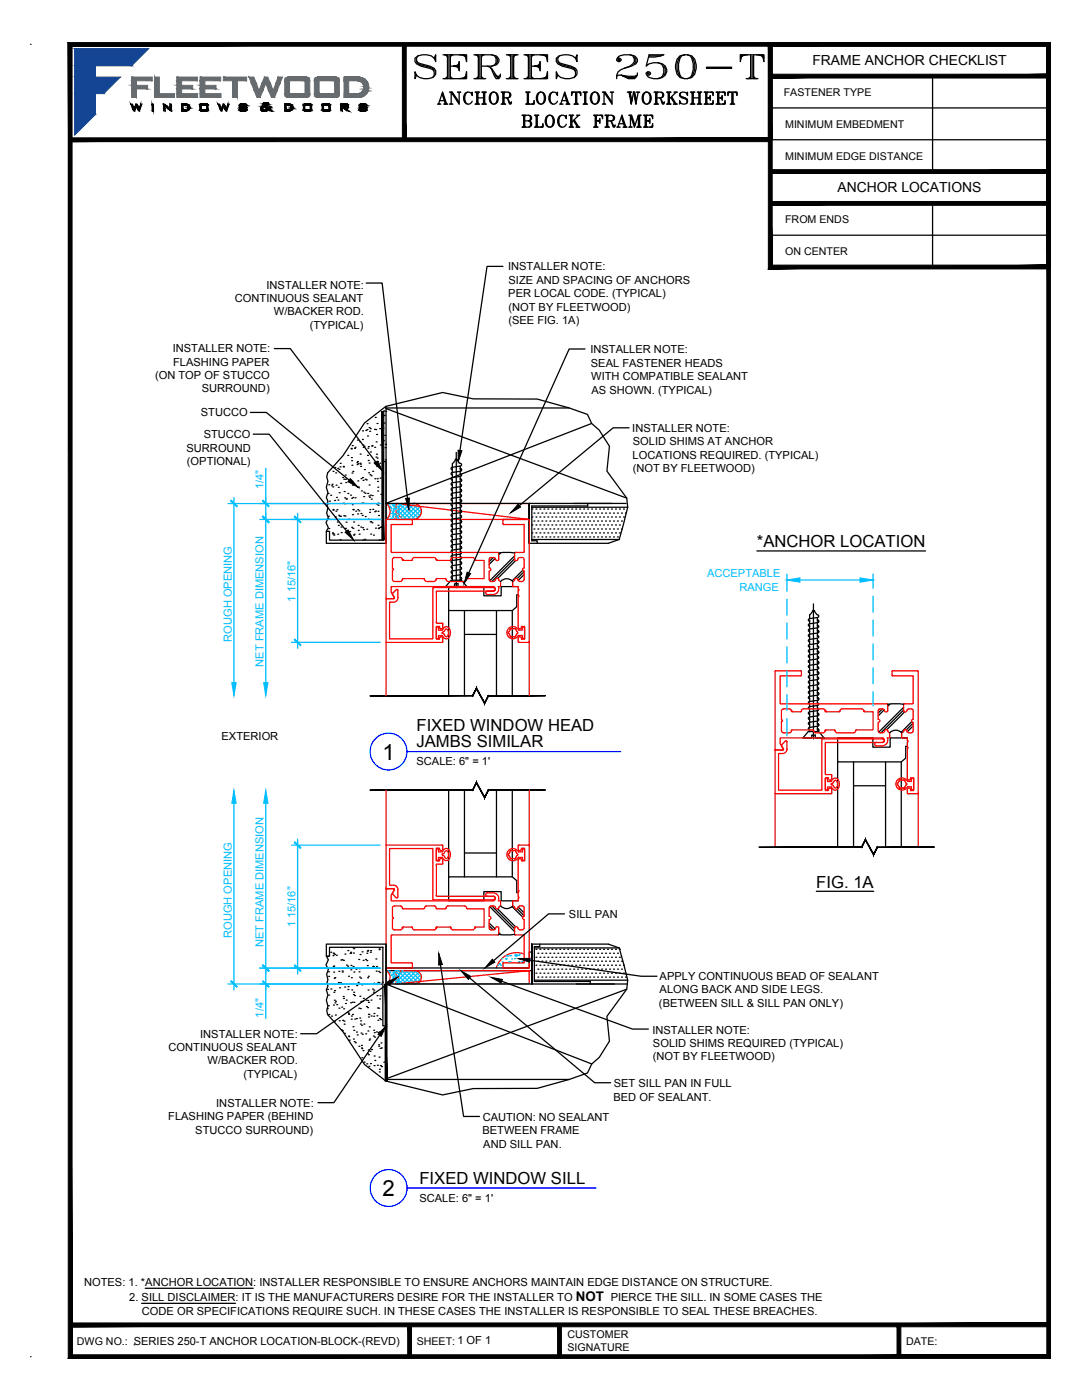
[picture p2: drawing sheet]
<svg xmlns="http://www.w3.org/2000/svg" width="216mm" height="279mm" viewBox="0 0 216 279" stroke-linecap="round" stroke-linejoin="round" font-family="sans-serif">
<defs><g id="words">
<text font-size="8.8" x="81.5" y="16.9">SERIES 250-T</text>
<g font-size="5.3">
<text x="86.1" y="21.9">ANCHOR LOCATION WORKSHEET</text>
<text x="103" y="26.5">BLOCK FRAME</text>
</g>
<g font-size="4.4">
<text x="76.3" y="151.6">1</text>
<text x="76.3" y="238.7">2</text>
</g>
<g font-size="3.3">
<text x="151" y="109.2">*ANCHOR LOCATION</text>
<text x="83.1" y="149.1">JAMBS SIMILAR</text>
<text x="83.1" y="145.9">FIXED WINDOW HEAD</text>
<text x="162.9" y="177.2">FIG. 1A</text>
<text x="83.7" y="236.2">FIXED WINDOW SILL</text>
</g>
<g font-size="2.8">
<text x="162.1" y="13">FRAME ANCHOR CHECKLIST</text>
<text x="167.1" y="38.4">ANCHOR LOCATIONS</text>
</g>
<text font-size="2.7" x="114.9" y="259.6">NOT</text>
<g font-size="2.2">
<text x="101.4" y="53.9">INSTALLER NOTE:</text>
<text x="53.2" y="57.6">INSTALLER NOTE:</text>
<text x="101.4" y="59.3">PER LOCAL CODE. (TYPICAL)</text>
<text x="101.5" y="56.6">SIZE AND SPACING OF ANCHORS</text>
<text x="46.9" y="60.3">CONTINUOUS SEALANT</text>
<text x="54.7" y="63">W/BACKER ROD.</text>
<text x="61.8" y="65.7">(TYPICAL)</text>
<text x="101.4" y="62">(NOT BY FLEETWOOD)</text>
<text x="101.4" y="64.6">(SEE FIG. 1A)</text>
<text x="34.5" y="70.3">INSTALLER NOTE:</text>
<text x="117.8" y="70.5">INSTALLER NOTE:</text>
<text x="30.9" y="75.7">(ON TOP OF STUCCO</text>
<text x="34.6" y="73">FLASHING PAPER</text>
<text x="117.9" y="73.2">SEAL FASTENER HEADS</text>
<text x="118" y="75.9">WITH COMPATIBLE SEALANT</text>
<text x="40.1" y="83">STUCCO</text>
<text x="40.3" y="78.3">SURROUND)</text>
<text x="118" y="78.5">AS SHOWN. (TYPICAL)</text>
<text x="40.6" y="87.5">STUCCO</text>
<text x="126.2" y="86.2">INSTALLER NOTE:</text>
<text x="126.3" y="88.9">SOLID SHIMS AT ANCHOR</text>
<text x="37.2" y="90.1">SURROUND</text>
<text x="37.3" y="92.8">(OPTIONAL)</text>
<text x="126.2" y="91.6">LOCATIONS REQUIRED. (TYPICAL)</text>
<text x="126.2" y="94.2">(NOT BY FLEETWOOD)</text>
<text x="44.2" y="147.6">EXTERIOR</text>
<text x="83.1" y="152.8">SCALE: 6&quot; = 1'</text>
<text x="113.5" y="183.2">SILL PAN</text>
<text x="131.6" y="195.5">APPLY CONTINUOUS BEAD OF SEALANT</text>
<text x="131.5" y="200.9">(BETWEEN SILL &amp; SILL PAN ONLY)</text>
<text x="131.6" y="198.2">ALONG BACK AND SIDE LEGS.</text>
<text x="33.6" y="209.8">CONTINUOUS SEALANT</text>
<text x="39.9" y="207.1">INSTALLER NOTE:</text>
<text x="130.2" y="206.3">INSTALLER NOTE:</text>
<text x="130.3" y="208.9">SOLID SHIMS REQUIRED (TYPICAL)</text>
<text x="41.4" y="212.4">W/BACKER ROD.</text>
<text x="48.6" y="215.1">(TYPICAL)</text>
<text x="130.2" y="211.6">(NOT BY FLEETWOOD)</text>
<text x="43.1" y="220.9">INSTALLER NOTE:</text>
<text x="122.4" y="219.6">BED OF SEALANT.</text>
<text x="122.5" y="217">SET SILL PAN IN FULL</text>
<text x="33.6" y="223.6">FLASHING PAPER (BEHIND</text>
<text x="39" y="226.2">STUCCO SURROUND)</text>
<text x="96.3" y="226.4">BETWEEN FRAME</text>
<text x="96.3" y="223.8">CAUTION: NO SEALANT</text>
<text x="96.4" y="229.1">AND SILL PAN.</text>
<text x="83.7" y="239.9">SCALE: 6&quot; = 1'</text>
<text x="16.8" y="256.6">NOTES: 1. *ANCHOR LOCATION: INSTALLER RESPONSIBLE TO ENSURE ANCHORS MAINTAIN EDGE DISTANCE ON STRUCTURE.</text>
<text x="25.8" y="259.6">2. SILL DISCLAIMER: IT IS THE MANUFACTURERS DESIRE FOR THE INSTALLER TO</text>
<text x="28.3" y="262.4">CODE OR SPECIFICATIONS REQUIRE SUCH. IN THESE CASES THE INSTALLER IS RESPONSIBLE TO SEAL THESE BREACHES.</text>
<text x="121.9" y="259.6">PIERCE THE SILL. IN SOME CASES THE</text>
</g>
<g font-size="2.2" fill="#00bfff">
<text x="52.6" y="97.7" transform="rotate(-90 52.6 97.7)">1/4&quot;</text>
<text x="141.1" y="115.2">ACCEPTABLE</text>
<text x="147.6" y="117.9">RANGE</text>
<text x="58.9" y="120.1" transform="rotate(-90 58.9 120.1)">1 15/16&quot;</text>
<text x="46.2" y="128.1" transform="rotate(-90 46.2 128.1)">ROUGH OPENING</text>
<text x="52.6" y="133" transform="rotate(-90 52.6 133)">NET FRAME DIMENSION</text>
<text x="58.9" y="185.1" transform="rotate(-90 58.9 185.1)">1 15/16&quot;</text>
<text x="46.2" y="187.2" transform="rotate(-90 46.2 187.2)">ROUGH OPENING</text>
<text x="52.6" y="189" transform="rotate(-90 52.6 189)">NET FRAME DIMENSION</text>
<text x="52.6" y="203.1" transform="rotate(-90 52.6 203.1)">1/4&quot;</text>
</g>
<g font-size="2.1">
<text x="156.4" y="19.2">FASTENER TYPE</text>
<text x="156.7" y="25.5">MINIMUM EMBEDMENT</text>
<text x="156.7" y="31.8">MINIMUM EDGE DISTANCE</text>
<text x="156.7" y="44.5">FROM ENDS</text>
<text x="156.7" y="50.9">ON CENTER</text>
<text x="15.4" y="268.4">DWG NO.: SERIES 250-T ANCHOR LOCATION-BLOCK-(REVD)</text>
<text x="83.1" y="268.4">SHEET: 1 OF 1</text>
<text x="113.2" y="267">CUSTOMER</text>
<text x="113.2" y="269.6">SIGNATURE</text>
<text x="180.8" y="268.4">DATE:</text>
</g>
</g></defs>
<!-- layer: SEALANT -->
<path d="M77 100.5a2 2 0 0 1 0 3.1M81 100.4a1.6 1.6 0 0 0-1.6 1.6 1.6 1.6 0 0 0 1.6 1.6M82.5 100.4a1.6 1.6 0 0 1 1.6 1.6 1.6 1.6 0 0 1-1.6 1.6M77.1 193.7a1.51 1.51 0 0 1 0 2.7M81 193.7a1.34 1.34 0 0 0-1.6 1.3 1.34 1.34 0 0 0 1.6 1.4M82.5 193.7a1.34 1.34 0 0 1 1.6 1.3 1.34 1.34 0 0 1-1.6 1.4M104.6 190.4a4.2 4.2 0 0 0-5.6 2.8" fill="none" stroke="#f00" stroke-width=".25"/>
<!-- layer: HATCH1 -->
<g fill="none" stroke="#00bfff" stroke-width=".25">
<path d="M79.4 101.9l1.8 1.8M79.6 101.3l2.4 2.4M80 100.8l2.8 2.8M80.6 100.5l2.8 2.9M81 100.5l-1.6 1.6M81.4 100.5l2.4 2.4M81.9 100.5l-2.3 2.3M82.2 100.5l1.9 1.8M82.7 100.5l-2.7 2.8M83.2 100.7l.7 .6M83.3 100.7l-2.8 2.9M83.8 101.1l-2.6 2.6"/>
<path d="M84 102.6l-1 1M84 101.7l-1.9 2M79.4 194.6l1.8 1.8M79.5 195.5l.8 .8M79.8 194.1l2.2 2.3M80.3 193.8l2.6 2.6M80.5 193.7l-1.1 1.1M81 193.7l2.5 2.5M81.4 193.7l-1.9 1.9M81.9 193.7l2 2M82.2 193.7l-2.4 2.4M82.7 193.7l1.4 1.4"/>
<path d="M83 193.7l-2.6 2.7M83.6 194l-2.4 2.4M84 194.5l-1.9 1.9M84.1 195.2l-1.2 1.2M99.3 192.6h.1M99.6 192.5h.1M99.7 192.3h.1M99.9 192.6h.1M100.1 191.4h.1M100.2 192h.1M100.3 192.6h.1M100.3 193h.1"/>
<path d="M100.4 193.1h.1M100.9 191.3h.1M101 191.4h.1M101 191.3h.1M101 190.8h.1M101.1 190.7h.1M101.4 192.2h.1M101.4 190.8h.1M101.5 191.9h.1M101.8 190.7h.1M101.8 192h.1M101.9 190.7h.1"/>
<path d="M102.1 191.4h.1M102.7 191.3h.1M102.8 190.6h.1M102.8 190.7h.1M102.9 190.8h.1M103.1 190.6h.1M103.1 190.7h.1M103.3 192.1h.1M103.4 191.3h.1M103.5 190.7h.1M103.5 191.9h.1M103.6 190.5h.1"/>
<path d="M103.7 192.1h.1M104.1 191.3h.1M104.1 191.9h.1M104.2 192h.1M104.3 191.3h.1M104.5 190.4h.1"/>
</g>
<!-- layer: GASKET -->
<path d="M79 100.5v3.2h26.6l-26.6-3.2h26.6v3.2M105.6 193.7v2.7h-26.6l26.6-2.7h-26.6v2.7" fill="none" stroke="#f00" stroke-width=".25"/>
<!-- layer: DIM -->
<g fill="none" stroke="#00bfff" stroke-width=".25">
<path d="M46.7 99.3v38.4M53 93.5v44.2M45.5 100.5h30.3M51.8 103.7h24.2M59.4 102.5v26.9M77.3 103.5h.1M77.4 100.6h.1M77.6 103.1h.1M77.6 100.6h.1M77.6 103h.1M77.7 101h.1M77.8 101.1h.1"/>
<path d="M77.8 103.5h.1M77.9 101.8h.1M77.9 101.3h.1M77.9 102.5h.1M78 101.9h.1M78 103.4h.1M78 103.5h.1M78 102.5h.1M78 101.5h.1M78.1 100.5h.1M78.2 100.7h.1M78.2 103.5h.1"/>
<path d="M78.3 100.8h.1M78.3 103h.1M78.3 102.3h.1M78.3 102.8h.1M78.4 102.5h.1M78.4 103h.1M78.4 100.9h.1M78.4 102.1h.1M78.4 103.2h.1M78.4 102h.1M78.4 101h.1M78.5 102h.1"/>
<path d="M78.5 101.8h.1M78.5 101.4h.1M78.6 100.9h.1M78.6 100.7h.1M78.6 102.6h.1M78.6 101.1h.1M78.7 102.7h.1M78.7 101.4h.1M78.7 102.6h.1M78.7 103.5h.1M78.8 102.5h.1M78.8 101.5h.1"/>
<path d="M78.8 100.5h.1M78.9 101.6h.1M78.9 102.8h.1M79 101.5h.1M79 101.6h.1M79 103.1h.1M79.1 103.1h.1M79.1 102h.1M79.1 101h.1M79.3 103.3h.1M79.3 103.1h.1M79.3 102.8h.1"/>
<path d="M79.3 103.4h.1M79.3 101.2h.1M79.3 102.4h.1M79.3 103.5h.1M79.4 101.9h.1M79.4 102.3h.1M79.4 103.5h.1M79.4 102.1h.1M79.5 103.5h.1M79.5 101.6h.1M79.5 101.3h.1M79.5 100.5h.1"/>
<path d="M79.6 101.1h.1M79.6 100.8h.1M79.7 100.8h.1M79.7 100.6h.1M79.8 100.7h.1M80.2 103.5h.1M80.2 103.6h.1M80.3 100.6h.1M157 114.6v3.4M157 119.6v3.2M158.2 115.8h14.8M174.2 114.6v2.8"/>
<path d="M174.2 119v3.2M58.2 128.2h17.6M157 124.3v3.2M157 129.1v3.2M157 133.9v3.1M157 138.6v3.2M174.2 123.8v3.1M174.2 128.5v3.2M174.2 133.3v3.2M174.2 138v2.9M46.7 158.9v38.7M53 158.9v44.3"/>
<path d="M157 143.4v3.4M58.2 168.7h17.6M59.4 167.5v26.9M45.5 196.4h30.3M51.8 193.2h24M77.3 196.2h.1M77.4 193.8h.1M77.6 196h.1M77.6 196.2h.1M77.6 194h.1M77.6 194.2h.1M77.7 193.8h.1"/>
<path d="M77.7 196.2h.1M77.7 194.1h.1M77.8 194.2h.1M77.8 195.7h.1M77.9 195.7h.1M77.9 194.7h.1M78.1 196h.1M78.1 194.5h.1M78.2 194.6h.1M78.2 195.8h.1M78.2 196.1h.1M78.3 196.1h.1"/>
<path d="M78.3 196.2h.1M78.3 195.2h.1M78.3 194.2h.1M78.4 195.6h.1M78.4 195.4h.1M78.4 194.9h.1M78.4 195h.1M78.5 194.9h.1M78.5 194.5h.1M78.5 194h.1M78.5 195.2h.1M78.5 196.4h.1"/>
<path d="M78.5 194.3h.1M78.6 194h.1M78.6 194.1h.1M78.6 195.3h.1M78.7 195.7h.1M78.7 194.7h.1M78.8 193.7h.1M78.8 193.8h.1M78.9 195.3h.1M79 196.2h.1M79.1 195.2h.1M79.1 194.2h.1"/>
<path d="M79.1 193.7h.1M79.1 194.9h.1M79.1 196.1h.1M79.1 195.7h.1M79.2 194.2h.1M79.2 195.7h.1M79.3 195.9h.1M79.3 195.7h.1M79.4 195.4h.1M79.4 194.7h.1M79.4 195.7h.1M79.4 193.7h.1"/>
<path d="M79.5 194.3h.1M79.5 194.5h.1M79.5 194.4h.1M79.6 196.1h.1M79.6 193.9h.1M79.8 196.3h.1M80.2 193.7h.1"/>
</g>
<!-- layer: HATCH -->
<g fill="none" stroke="#000" stroke-width=".25">
<path d="M65.5 98.5h.1M65.6 96.7h.1M66 98.8h.1M66.2 97h.1M66.3 96.7h.1M66.4 97.2h.1M66.4 94.1h.1M66.8 99.9h.1M66.8 93.3h.1M67 94.4h.1M67.1 96.8h.1M67.1 99.3h.1"/>
<path d="M67.4 93.5h.1M67.4 99.8h.1M67.5 97.3h.1M67.6 93.7h.1M67.7 98.3h.1M67.8 93.2h.1M67.9 92.5h.1M68 96.4h.1M68.4 95.3h.1M68.5 93.1h.1M68.5 93.2h.1M68.6 95.6h.1"/>
<path d="M68.7 98.1h.1M68.8 99.3h.1M68.9 94.8h.1M68.9 95.6h.1M69 99.6h.1M69 96.3h.1M69.2 99.6h.1M69.4 90.9h.1M69.4 98.5h.1M69.7 96.2h.1M69.9 98.8h.1M70 95.8h.1"/>
<path d="M70.1 89.5h.1M70.1 89.6h.1M70.1 91.3h.1M70.2 91.9h.1M70.2 99.4h.1M70.2 92.9h.1M70.2 96h.1M70.2 94.4h.1M70.3 88.9h.1M70.3 96.8h.1M70.4 94.1h.1M70.4 99.3h.1"/>
<path d="M70.7 89.5h.1M70.8 89.3h.1M70.9 99.3h.1M71.2 92.3h.1M71.3 92.7h.1M71.3 87.8h.1M71.3 92.1h.1M71.4 96h.1M71.4 92.6h.1M71.4 97.3h.1M71.5 97.2h.1M71.8 88.2h.1"/>
<path d="M71.8 92.4h.1M71.9 90.6h.1M71.9 92.6h.1M72 93.1h.1M72 95.5h.1M72.1 98h.1M72.3 87.7h.1M72.3 95.3h.1M72.3 86h.1M72.4 88.8h.1M72.4 95.9h.1M72.5 89.3h.1"/>
<path d="M72.6 99.1h.1M72.6 98.2h.1M72.7 89.1h.1M72.7 93.7h.1M72.8 98.4h.1M72.9 95.6h.1M73 85.9h.1M73.1 95.8h.1M73.2 85.7h.1M73.2 84.6h.1M73.3 90.9h.1M73.3 87h.1"/>
<path d="M73.4 98.5h.1M73.4 89.4h.1M73.5 91.9h.1M73.5 89.1h.1M73.6 94.4h.1M73.6 99h.1M73.6 85.3h.1M73.6 92.4h.1M73.6 96.8h.1M73.7 99.2h.1M73.8 86.1h.1M73.8 94.7h.1"/>
<path d="M73.9 85.5h.1M73.9 98.8h.1M73.9 90.2h.1M74 94.9h.1M74.1 99.6h.1M74.2 89h.1M74.2 88.9h.1M74.3 98.9h.1M74.4 94.1h.1M74.7 92.3h.1M74.7 85.7h.1M74.8 89.3h.1"/>
<path d="M74.8 95.5h.1M74.9 83.3h.1M75 85.7h.1M75 91.2h.1M75 88.2h.1M75.1 86.7h.1M75.1 90.6h.1M75.2 93.1h.1M75.2 84.5h.1M75.3 91.4h.1M75.3 92.1h.1M75.3 95.5h.1"/>
<path d="M75.3 96.1h.1M75.3 92.2h.1M75.4 98h.1M75.4 97.2h.1M75.8 85.5h.1M75.8 92.4h.1M75.8 95.4h.1M75.9 88.8h.1M76 98.7h.1M76.1 82.6h.1M76.2 87.7h.1M76.3 87.7h.1"/>
<path d="M76.3 95.3h.1M76.4 83.2h.1M76.4 92.1h.6v16.3h-11.9v-2.4h.7v1.8h10.6zM76.4 85.5h.1M76.5 87.9h.1M76.6 82h.1M76.7 82.9h.1M76.7 84.4h.1M76.8 86.9h.1M76.8 89.3h.1M76.9 91.8h.1M76.9 88.7h.1"/>
<path d="M77 82.1h.1M77 81.4h36.6M77 81.5l48.1 17.9M77 81.1v27.3M118.1 84.5l-41.1 16M65.1 106l.4-.7-.4-1 .4-.9-.3-1 .2-1.1-.2-.6 .2-.7-.3-.7 .3-1-.3-1 .3-1.3-.2-.8 .2-.8 3-3.4 4.3-6.6 4.3-3.3 11.3-2.8 6.1 1.3h12.8l6.4 1.8 3.6 1.3 .9 1.8 1.5 1.3 2 3.3-.5 4.9 4 5.4 .2 1.8-1.7 6.5-2.2 .7h-15.8M65.4 100.6h.1M65.5 103h.1M65.6 103.6h.1M65.6 105.5h.1M65.7 100h.1M66.3 106.4h.1"/>
<path d="M66.3 106.5h.1M66.4 101.8h.1M66.5 101.7h.1M66.6 106.6h.1M66.6 106.8h.1M66.9 103.2h.1M67 102h.1M67.2 101.7h.1M67.3 104.2h.1M67.4 106.6h.1M67.5 104.9h.1M67.6 102.8h.1"/>
<path d="M67.8 103.1h.1M67.8 107.7h.1M67.9 103h.1M68 105.2h.1M68.1 106.3h.1M68.5 100.4h.1M68.6 102.9h.1M68.8 100.5h.1M68.8 103h.1M68.9 105.4h.1M69.1 104.2h.1M69.1 106.2h.1"/>
<path d="M69.5 103.6h.1M69.8 106.1h.1M70.2 105.2h.1M70.3 100.7h.1M70.3 102.7h.1M70.4 105.4h.1M70.4 101.7h.1M70.5 101.7h.1M70.6 106.8h.1M70.6 104.2h.1M70.6 106.6h.1M71 102h.1"/>
<path d="M71.4 102.6h.1M71.4 101.7h.1M71.5 104.9h.1M71.5 105.8h.1M71.6 102h.1M71.7 106.6h.1M72 105.2h.1M72 102.5h.1M72.2 100.4h.1M72.3 102.9h.1M72.4 105.3h.1M72.4 107.8h.1"/>
<path d="M72.5 100.4h.1M72.5 105.7h.1M72.8 107.6h.1M72.9 103.1h.1M73.2 105.6h.1M73.5 103.6h.1M73.7 102.2h.1M73.8 101.7h.1M73.9 104.1h.1M74 106.6h.1M74 104.1h.1M74.2 104.3h.1"/>
<path d="M74.4 101.7h.1M74.5 106.8h.1M74.8 102.1h.1M74.9 102h.1M74.9 105.4h.1M75.2 100.6h.1M75.4 104.8h.1M75.4 102h.1M75.4 100.8h.1M75.4 100.4h.1M75.5 105.5h.1M75.5 102.9h.1"/>
<path d="M75.6 105.3h.1M75.7 107.8h.1M76 105.2h.1M76 105.3h.1M77 100.5h47.9M105.6 108.4v-7.9v7.9M106.1 101.2h19.2M106.1 107.7h17.5M106.1 106.4h.1M106.1 104.8h.1M106.1 103.2h.1M106.1 101.6h.1"/>
<path d="M106.5 107.2h.1M106.5 105.6h.1M106.5 104h.1M106.5 102.4h.1M106.9 106.4h.1M106.9 104.8h.1M106.9 103.2h.1M106.9 101.6h.1M107.3 107.2h.1M107.3 105.6h.1M107.3 104h.1M107.3 102.4h.1"/>
<path d="M107.7 106.4h.1M107.7 104.8h.1M107.7 103.2h.1M107.7 101.6h.1M108.1 107.2h.1M108.1 105.6h.1M108.1 104h.1M108.1 102.4h.1M108.5 106.4h.1M108.5 104.8h.1M108.5 103.2h.1M108.5 101.6h.1"/>
<path d="M108.9 107.2h.1M108.9 105.6h.1M108.9 104h.1M108.9 102.4h.1M109.3 106.4h.1M109.3 104.8h.1M109.3 103.2h.1M109.3 101.6h.1M109.7 107.2h.1M109.7 105.6h.1M109.7 104h.1M109.7 102.4h.1"/>
<path d="M110.1 106.4h.1M110.1 104.8h.1M110.1 103.2h.1M110.1 101.6h.1M110.5 107.2h.1M110.5 105.6h.1M110.5 104h.1M110.5 102.4h.1M110.9 106.4h.1M110.9 104.8h.1M110.9 103.2h.1M110.9 101.6h.1"/>
<path d="M111.3 107.2h.1M111.3 105.6h.1M111.3 104h.1M111.3 102.4h.1M111.7 106.4h.1M111.7 104.8h.1M111.7 103.2h.1M111.7 101.6h.1M112.1 107.2h.1M112.1 105.6h.1M112.1 104h.1M112.1 102.4h.1"/>
<path d="M112.5 106.4h.1M112.5 104.8h.1M112.5 103.2h.1M112.5 101.6h.1M112.9 107.2h.1M112.9 105.6h.1M112.9 104h.1M112.9 102.4h.1M113.3 106.4h.1M113.3 104.8h.1M113.3 103.2h.1M113.3 101.6h.1"/>
<path d="M113.7 107.2h.1M113.7 105.6h.1M113.7 104h.1M113.7 102.4h.1M114.1 106.4h.1M114.1 104.8h.1M114.1 103.2h.1M114.1 101.6h.1M114.5 107.2h.1M114.5 105.6h.1M114.5 104h.1M114.5 102.4h.1"/>
<path d="M114.9 106.4h.1M114.9 104.8h.1M114.9 103.2h.1M114.9 101.6h.1M115.3 107.2h.1M115.3 105.6h.1M115.3 104h.1M115.3 102.4h.1M115.7 106.4h.1M115.7 104.8h.1M115.7 103.2h.1M115.7 101.6h.1"/>
<path d="M116.1 107.2h.1M116.1 105.6h.1M116.1 104h.1M116.1 102.4h.1M116.5 106.4h.1M116.5 104.8h.1M116.5 103.2h.1M116.5 101.6h.1M116.8 107.2h.1M116.8 105.6h.1M116.8 104h.1M116.8 102.4h.1"/>
<path d="M117.2 106.4h.1M117.2 104.8h.1M117.2 103.2h.1M117.2 101.6h.1M117.3 100.5v.5h-11.2v6.9h1.1v.5M117.7 107.2h.1M117.7 105.6h.1M117.7 104h.1M117.7 102.4h.1M118.1 106.4h.1M118.1 104.8h.1M118.1 103.2h.1"/>
<path d="M118.1 101.6h.1M118.4 107.2h.1M118.4 105.6h.1M118.4 104h.1M118.4 102.4h.1M118.8 106.4h.1M118.8 104.8h.1M118.8 103.2h.1M118.8 101.6h.1M119.2 107.2h.1M119.2 105.6h.1M119.2 104h.1"/>
<path d="M119.2 102.4h.1M119.6 106.4h.1M119.6 104.8h.1M119.6 103.2h.1M119.6 101.6h.1M120 107.2h.1M120 105.6h.1M120 104h.1M120 102.4h.1M120.4 106.4h.1M120.4 104.8h.1M120.4 103.2h.1"/>
<path d="M120.4 101.6h.1M120.8 107.2h.1M120.8 105.6h.1M120.8 104h.1M120.8 102.4h.1M121.2 106.4h.1M121.2 104.8h.1M121.2 103.2h.1M121.2 101.6h.1M121.6 107.2h.1M121.6 105.6h.1M121.6 104h.1"/>
<path d="M121.6 102.4h.1M122 106.4h.1M122 104.8h.1M122 103.2h.1M122 101.6h.1M122.4 107.2h.1M122.4 105.6h.1M122.4 104h.1M122.4 102.4h.1M122.8 106.4h.1M122.8 104.8h.1M122.8 103.2h.1"/>
<path d="M122.8 101.6h.1M123.2 107.2h.1M123.2 105.6h.1M123.2 104h.1M123.2 102.4h.1M123.6 106.4h.1M123.6 104.8h.1M123.6 103.2h.1M123.6 101.6h.1M124 105.6h.1M124 104h.1M124 102.4h.1"/>
<path d="M124.4 103.2h.1M124.4 101.6h.1M124.8 102.4h.1M65.1 188.4h11.9v16.3h-.6v-15.6h-10.6v1.7h-.7zM65.4 197.5h.1M65.4 190.9h.1M65.5 193.9h.1M65.6 198.6h.1M65.6 194.9h.1M66 190h.1M66 197.4h.1M66.4 190.7h.1"/>
<path d="M66.5 192.9h.1M66.5 190.2h.1M66.5 190.3h.1M66.6 194h.1M66.6 192.8h.1M66.6 198h.1M66.7 195.2h.1M66.7 199.6h.1M66.8 190.5h.1M66.8 197.7h.1M66.8 195.1h.1M66.9 199.8h.1"/>
<path d="M67 193.2h.1M67.1 190.6h.1M67.5 196.1h.1M67.6 193.9h.1M67.8 197.1h.1M67.9 196.1h.1M68 191.6h.1M68.1 196.4h.1M68.1 196.3h.1M68.2 189.1h.1M68.2 191.5h.1M68.3 193.8h.1"/>
<path d="M68.3 194h.1M68.4 196.4h.1M68.5 198.9h.1M68.5 191.7h.1M68.5 199.3h.1M68.8 197h.1M68.8 190.4h.1M69.1 199.6h.1M69.1 192.6h.1M69.4 192.8h.1M69.4 197.5h.1M69.4 189.7h.1"/>
<path d="M69.5 196.9h.1M69.5 194.8h.1M69.9 190.3h.1M69.9 190.2h.1M70 190h.1M70 193.5h.1M70 192.7h.1M70.1 195.1h.1M70.2 197.6h.1M70.3 189.1h.1M70.4 192.9h.1M70.5 198.5h.1"/>
<path d="M70.5 190.2h.1M70.6 189.3h.1M70.6 198h.1M70.6 194h.1M70.7 198.7h.1M71 193.2h.1M71 193.4h.1M71.2 196.7h.1M71.5 196.1h.1M71.6 191.5h.1M71.6 193.9h.1M71.7 193.3h.1"/>
<path d="M71.7 196.4h.1M71.7 195h.1M71.8 198.8h.1M71.8 190.5h.1M72 195.2h.1M72 196.4h.1M72 199.9h.1M72.2 196.5h.1M72.2 190h.1M72.3 199.8h.1M72.5 191.7h.1M72.5 199.3h.1"/>
<path d="M72.9 196.5h.1M72.9 191.5h.1M73 199.6h.1M73.2 191.7h.1M73.2 190.2h.1M73.2 196.4h.1M73.3 189.8h.1M73.3 192.7h.1M73.3 195.1h.1M73.4 189.7h.1M73.4 199.7h.1M73.4 193.1h.1"/>
<path d="M73.4 197.6h.1M73.5 194.8h.1M73.9 190h.1M73.9 189.7h.1M74 199.6h.1M74.3 197.4h.1M74.4 192.9h.1M74.5 192.9h.1M74.5 193h.1M74.5 198h.1M74.6 197.6h.1M74.6 196.2h.1"/>
<path d="M74.9 193.2h.1M75 191.4h.1M75.1 193.8h.1M75.1 192.9h.1M75.1 196.3h.1M75.2 198.7h.1M75.4 196.1h.1M75.6 193.9h.1M75.6 196.1h.1M75.7 189.4h.1M75.7 189.5h.1M75.8 199.4h.1"/>
<path d="M75.8 194.1h.1M75.8 198.7h.1M76 196.4h.1M76.3 196h.1M77 196.4l41.1 15.9M77 196.4h48.2M77 188.4v27.3M106.1 188.4v8v-8M106.1 188.4h15.3l2.2 .8 1.7 6.4-.2 1.8-4 5.4 .5 5-2 3.2-1.5 1.3-.9 1.8-3.6 1.3-6.4 1.8h-12.8l-6.1 1.3-11.3-2.8-4.3-3.3-4.3-6.5-3-3.4-.2-.8 .2-.9-.3-1.2 .3-1-.3-1 .3-.8-.2-.7 .2-.6-.2-1.1 .3-.9-.4-.9 .4-1.1-.4-.7M106.6 195.6h18.7M106.6 189.2h17M106.9 194.2h.1"/>
<path d="M106.9 192.6h.1M106.9 191h.1M106.9 189.5h.1M107.3 195h.1M107.3 193.4h.1M107.3 191.8h.1M107.3 190.2h.1M107.7 188.4v.5h-1.1v7h11.2v.5M107.7 194.2h.1M107.7 192.6h.1M107.7 191h.1M107.7 189.5h.1"/>
<path d="M108.1 195h.1M108.1 193.4h.1M108.1 191.8h.1M108.1 190.2h.1M108.5 194.2h.1M108.5 192.6h.1M108.5 191h.1M108.5 189.5h.1M108.9 195h.1M108.9 193.4h.1M108.9 191.8h.1M108.9 190.2h.1"/>
<path d="M109.3 194.2h.1M109.3 192.6h.1M109.3 191h.1M109.3 189.5h.1M109.7 195h.1M109.7 193.4h.1M109.7 191.8h.1M109.7 190.2h.1M110.1 194.2h.1M110.1 192.6h.1M110.1 191h.1M110.1 189.5h.1"/>
<path d="M110.5 195h.1M110.5 193.4h.1M110.5 191.8h.1M110.5 190.2h.1M110.9 194.2h.1M110.9 192.6h.1M110.9 191h.1M110.9 189.5h.1M111.3 195h.1M111.3 193.4h.1M111.3 191.8h.1M111.3 190.2h.1"/>
<path d="M111.7 194.2h.1M111.7 192.6h.1M111.7 191h.1M111.7 189.5h.1M112.1 195h.1M112.1 193.4h.1M112.1 191.8h.1M112.1 190.2h.1M112.5 194.2h.1M112.5 192.6h.1M112.5 191h.1M112.5 189.5h.1"/>
<path d="M112.9 195h.1M112.9 193.4h.1M112.9 191.8h.1M112.9 190.2h.1M113.3 194.2h.1M113.3 192.6h.1M113.3 191h.1M113.3 189.5h.1M113.7 195h.1M113.7 193.4h.1M113.7 191.8h.1M113.7 190.2h.1"/>
<path d="M114.1 194.2h.1M114.1 192.6h.1M114.1 191h.1M114.1 189.5h.1M114.5 195h.1M114.5 193.4h.1M114.5 191.8h.1M114.5 190.2h.1M114.9 194.2h.1M114.9 192.6h.1M114.9 191h.1M114.9 189.5h.1"/>
<path d="M115.3 195h.1M115.3 193.4h.1M115.3 191.8h.1M115.3 190.2h.1M115.7 194.2h.1M115.7 192.6h.1M115.7 191h.1M115.7 189.5h.1M116.1 195h.1M116.1 193.4h.1M116.1 191.8h.1M116.1 190.2h.1"/>
<path d="M116.5 194.2h.1M116.5 192.6h.1M116.5 191h.1M116.5 189.5h.1M116.9 195h.1M116.9 193.4h.1M116.9 191.8h.1M116.9 190.2h.1M117.2 194.2h.1M117.2 192.6h.1M117.2 191h.1M117.2 189.5h.1"/>
<path d="M117.7 195h.1M117.7 193.4h.1M117.7 191.8h.1M117.7 190.2h.1M118.1 194.2h.1M118.1 192.6h.1M118.1 191h.1M118.1 189.5h.1M118.5 195h.1M118.5 193.4h.1M118.5 191.8h.1M118.5 190.2h.1"/>
<path d="M118.8 194.2h.1M118.8 192.6h.1M118.8 191h.1M118.8 189.5h.1M119.2 195h.1M119.2 193.4h.1M119.2 191.8h.1M119.2 190.2h.1M119.6 194.2h.1M119.6 192.6h.1M119.6 191h.1M119.6 189.5h.1"/>
<path d="M120 195h.1M120 193.4h.1M120 191.8h.1M120 190.2h.1M120.4 194.2h.1M120.4 192.6h.1M120.4 191h.1M120.4 189.5h.1M120.8 195h.1M120.8 193.4h.1M120.8 191.8h.1M120.8 190.2h.1"/>
<path d="M121.2 194.2h.1M121.2 192.6h.1M121.2 191h.1M121.2 189.5h.1M121.6 195h.1M121.6 193.4h.1M121.6 191.8h.1M121.6 190.2h.1M122 194.2h.1M122 192.6h.1M122 191h.1M122 189.5h.1"/>
<path d="M122.4 195h.1M122.4 193.4h.1M122.4 191.8h.1M122.4 190.2h.1M122.8 194.2h.1M122.8 192.6h.1M122.8 191h.1M122.8 189.5h.1M123.2 195h.1M123.2 193.4h.1M123.2 191.8h.1M123.2 190.2h.1"/>
<path d="M123.6 194.2h.1M123.6 192.6h.1M123.6 191h.1M123.6 189.5h.1M124 195h.1M124 193.4h.1M124 191.8h.1M124.4 194.2h.1M124.4 192.6h.1M124.8 195h.1M125.1 197.4l-48.1 17.9M65.3 201.3h.1"/>
<path d="M65.5 200.7h.1M65.6 202.5h.1M66.2 202.8h.1M66.5 200.6h.1M66.7 203.8h.1M66.8 200.1h.1M66.9 202.6h.1M67.2 200.5h.1M67.6 201.2h.1M67.7 203.7h.1M68.1 205.5h.1M68.2 201h.1"/>
<path d="M68.3 205.7h.1M68.4 203.6h.1M68.6 201.3h.1M68.6 203.8h.1M68.7 204.4h.1M68.7 206.2h.1M68.9 200.3h.1M69.3 202h.1M69.5 202.2h.1M69.5 206.8h.1M69.6 202.4h.1M69.6 206.9h.1"/>
<path d="M69.7 207.6h.1M70 200.1h.1M70.1 203.4h.1M70.1 202.8h.1M70.3 200h.1M70.3 202.5h.1M70.4 204.9h.1M70.5 207.4h.1M70.6 205.6h.1M70.6 200h.1M70.7 207.9h.1M70.8 203.4h.1"/>
<path d="M70.9 208.1h.1M71.1 206h.1M71.1 203.3h.1M71.3 206.5h.1M71.6 201.2h.1M71.6 208.8h.1M71.8 203.2h.1M71.9 201.3h.1M71.9 204.4h.1M72 203.7h.1M72 206.2h.1M72.1 208.6h.1"/>
<path d="M72.1 204.6h.1M72.1 209.1h.1M72.2 209.3h.1M72.2 211.1h.1M72.3 206.4h.1M72.4 209.7h.1M72.6 204.4h.1M72.7 212h.1M73 206.3h.1M73.1 200.9h.1M73.2 212.3h.1M73.3 210.3h.1"/>
<path d="M73.3 201.1h.1M73.4 205.8h.1M73.5 209.5h.1M73.5 210.5h.1M73.5 202.4h.1M73.5 203h.1M73.5 200h.1M73.6 212.8h.1M73.6 202.5h.1M73.6 207.6h.1M73.7 204.9h.1M73.8 207.4h.1"/>
<path d="M73.8 209.8h.1M73.9 212.3h.1M74 202.8h.1M74.1 209.5h.1M74.5 206.8h.1M74.6 205.6h.1M74.6 202.8h.1M74.6 202.3h.1M74.6 212.7h.1M74.7 210.7h.1M74.7 206.1h.1M74.7 207h.1"/>
<path d="M74.8 211.6h.1M75.1 205.9h.1M75.2 202.7h.1M75.3 212.6h.1M75.3 201.2h.1M75.4 203.6h.1M75.5 206.1h.1M75.6 201.2h.1M75.6 208.5h.1M75.6 208.8h.1M75.6 211h.1M75.7 213.9h.1"/>
<path d="M75.7 203.3h.1M75.7 205.9h.1M75.7 213.4h.1M75.8 209.2h.1M75.9 212.7h.1M76 203.5h.1M76 208.1h.1M76.1 209.1h.1M76.1 212.9h.1M76.4 205.9h.1M76.6 212h.1M76.9 209.1h.1"/>
<path d="M77 215.4h36.6M77 204.9h.1M77 212.4h.1"/>
</g>
<!-- layer: 0 -->
<g fill="none" stroke="#000" stroke-width=".25">
<path d="M73.1 56.5h3.1l5.1 42.9M54.7 69.6h3.2l17.1 22.7M116.7 69.7h-3.1l-20.1 44.6M50 82.3h3.1l16.6 13.5M50.5 86.6h3.2l15.5 19.4M90.3 92.5v.8l1.5-.3v.8M90.3 93.5v.8l1.6-.2M90.3 94.5v.8l1.6-.2M90.3 95.6v.7l1.6-.2M90.3 96.6v.8l1.6-.3M90.3 97.7v.7l1.6-.2M90.3 98.7v.8l1.6-.3"/>
<path d="M90.3 99.7v.8M90.3 99.4l-.3 .3 .3 .3M90.3 98.4l-.3 .3 .3 .2M90.3 97.4l-.3 .2 .3 .3M90.3 96.3l-.3 .3 .3 .3M90.3 94.3l-.3 .2 .3 .3M90.3 93.2l-.3 .3 .3 .3M90.3 95.3l-.3 .3 .3 .2M90.9 91.7l-.6 .8M91 91.6h.1M91 91.6l-.1 .1M91 90.3v27"/>
<path d="M91.1 91.6l.5 .7 .5 .3v.3l-.3 .1M91.8 94.1v.7M91.8 99.7l.3 .3-.3 .2M91.8 95.6l.3 .2-.3 .3v.8M91.8 98.7l.3 .2-.3 .3v.8M91.8 97.6l.3 .3-.3 .3v.7M91.8 96.6l.3 .3-.3 .2v.8M91.8 93.5l.3 .3-.3 .2M91.8 94.5l.3 .3-.3 .3v.8M90 115.8h2.1l1.1 1.3h-1.8v-.6h-.7v.6h-1.8zM90.3 113.1l-.1 .8 1.7-.2M90.3 114.2l-.1 .7 1.7-.2"/>
<path d="M90.3 112.1l-.1 .8 1.7-.3M90.3 100.7v.8l1.6-.2M90.3 101.8v.7l1.6-.2M90.3 102.8v.8l1.6-.3M90.3 103.9v.7l1.6-.2M90.3 104.9v.8l1.6-.3M90.3 105.9v.8M90.3 106.9v.8M90.3 108v.7l1.6-.2M90.3 109v.8l1.6-.2M90.3 110.1v.7l1.6-.2M90.3 111.1v.7l1.6-.2"/>
<path d="M90.3 115.2v.6M90.3 113.9l-.3 .3 .3 .2M90.3 114.9l-.3 .3 .3 .3M90.3 112.9l-.3 .2 .3 .3M90.3 106.7l-.3 .2 .3 .3M90.3 107.7l-.3 .3 .3 .2M90.3 108.7l-.3 .3 .3 .3M90.3 109.8l-.3 .2 .3 .3M90.3 110.8l-.3 .3 .3 .3M90.3 111.8l-.3 .3 .3 .3M90.3 103.6l-.3 .2 .3 .3M90.3 101.5l-.3 .3 .3 .2"/>
<path d="M90.3 102.5l-.3 .3 .3 .3M90.3 105.6l-.3 .3 .3 .3M90.3 104.6l-.3 .3 .3 .2M90.3 100.5l-.3 .2 .3 .3M91.8 100.3v.7M91.8 101.3v.8M91.8 104.4v.7M91.8 110.6v.8M91.8 111.6v.8M91.8 112.1l.3 .3-.3 .2v.8M91.8 114.2l.3 .3-.3 .2v.8M91.8 115.2l.3 .3-.3 .3"/>
<path d="M91.8 113.1l.3 .3-.3 .3v.8M91.8 106.9l.3 .3-.3 .3v.8M91.8 108l.3 .2-.3 .3v.8M91.8 109l.3 .3-.3 .3v.7M91.8 110l.3 .3-.3 .3M91.8 111.1l.3 .2-.3 .3M91.8 103.8l.3 .3-.3 .3M91.8 102.8l.3 .3-.3 .2v.8M91.8 101.8l.3 .2-.3 .3v.8M91.8 104.9l.3 .2-.3 .3v.8M91.8 100.7l.3 .3-.3 .3M91.8 105.9l.3 .3-.3 .2v.8"/>
<path d="M91.9 115.8h-.3M91.9 107.5l-1.7 .2M91.9 106.5l-1.7 .2M91.9 100.3l-1.7 .2M161.6 136.1v.8l-.3 .3 .3 .2M161.6 137.2v.7l-.3 .3 .3 .2M161.6 138.2v.8l-.3 .2 .3 .3M161.6 139.2v.8l-.3 .3 .3 .2M161.6 133v.8l-.3 .3 .3 .2M161.6 131v.7l-.3 .3 .3 .3M161.6 135.1v.8l-.3 .2 .3 .3M161.6 134.1v.7l-.3 .3 .3 .3"/>
<path d="M161.6 128.9v.8l-.3 .2 .3 .3M161.6 127.9v.7l-.3 .3 .3 .3M161.6 126.8v.8l-.3 .3 .3 .2M161.6 125.8v.8l-.3 .2 .3 .3M161.6 129.9v.8l-.3 .3 .3 .2M161.6 123.7v.8l-.3 .3 .3 .2M161.6 124.8v.7l-.3 .3 .3 .3M161.6 132v.8M161.6 123.5l1.5-.3v.8M161.6 132.8l-.3 .2 .3 .3M161.6 123.5l-.3 .2 .3 .3M162.3 120.5v27"/>
<path d="M162.4 121.9h-.2l-.6 .8v.8M162.4 121.8l.7 .9M163.1 122.7l.3 .2-.3 .3M163.1 124.3v.7M163.1 125.3v.8M163.1 126.3v.8M163.1 127.4v.7M163.1 128.4v.8M163.1 129.4v.8M163.1 130.5v.7M163.1 131.5v.8M163.1 132.5v.8"/>
<path d="M163.1 133.6v.7M163.1 134.6v.8M163.1 135.6v.8M163.1 136.7v.7M163.1 137.7v.8M163.1 138.7v.8M163.1 139.8v.7M163.1 137.2l.2 .1-.1 .3-1.7 .3M163.1 138.2l.2 .1-.1 .4-1.7 .3M163.1 139.2l.2 .2-.1 .3-1.7 .3M163.1 134.1l.2 .1-.1 .4-1.7 .2M163.1 133l.3 .3-.3 .3"/>
<path d="M163.1 132l.3 .3-.3 .2M163.1 135.1l.2 .1-.1 .4-1.7 .3M163.1 129.9l.2 .2-.1 .3-1.7 .3M163.1 125.8l.3 .3-.3 .2M163.1 128.9l.2 .1-.1 .4-1.7 .3M163.1 127.9l.2 .1-.1 .4-1.7 .2M163.1 126.8l.2 .2-.1 .3-1.7 .3M163.1 131l.2 .1-.1 .3-1.7 .3M163.1 123.7l.2 .2-.1 .3-1.7 .3M163.1 124.8l.2 .1-.1 .4-1.7 .2M163.1 136.1l.2 .2-.1 .3-1.7 .3M163.1 133.6l-1.6 .2"/>
<path d="M163.1 132.5l-1.6 .3M163.1 126.3l-1.6 .3M161.3 146h2.1l1 1.3h-1.7v-.6h-.7v.6h-1.8zM161.6 143.4v.7l-.3 .3 .3 .2M161.6 144.4v.8l-.3 .2 .3 .3M161.6 142.3v.8l-.3 .3 .3 .2M161.6 140.3v.7l-.3 .3 .3 .3M161.6 141.3v.8l-.3 .2 .3 .3M161.6 145.4v.6M163.1 140.8v.8M163.1 141.8v.8M163.1 142.9v.7"/>
<path d="M163.1 143.9v.8M163.1 144.9v.8M163.1 146h.1M163.1 142.3l.2 .1-.1 .4-1.7 .3M163.1 144.4l.2 .1-.1 .4-1.7 .3M163.1 145.4l.2 .2v.2l-.4 .2M163.1 143.4l.3 .2-.3 .3M163.1 140.3l.2 .1-.1 .4-1.7 .2M163.1 141.3l.2 .1-.1 .4-1.7 .3M163.1 143.9l-1.6 .2M105.7 191.6l22.2 3.2h3.2M112.6 182.4h-3.1l-11 9.3"/>
<path d="M75.7 206.6l-9.1 13.5h-3.2M29 257.1h21.5M28.3 260.1h18.7"/>
</g>
<!-- layer: GLASS -->
<g fill="none" stroke="#000" stroke-width=".25">
<path d="M89.5 121.8v17.1M92.7 121.8v17.1M92.7 126.6h6.4M99.1 121.8v17.1M102.2 121.8v17.1M89.5 157.7v17.3M92.7 157.7v17.3M99.1 157.7v17.3M102.2 157.7v17.3M167.1 152.1v17M170.3 152.1v17M170.3 156.8h6.4"/>
<path d="M176.7 152.1v17M179.8 152.1v17M92.7 170.2h6.4"/>
</g>
<g fill="#000" stroke="#000" stroke-width=".2">
<path d="M73.9 138.8v.1l20.4-.1zM73.9 138.9l20.4-.1v.1zM95.1 137.2l-.8 1.6v.1zM95.1 137.2v.3l-.8 1.4zM95.1 137.2v.3l1.6 2.7zM95.1 137.5l1.6 2.7v.3zM97.4 138.8l-.7 1.4v.3zM97.4 138.8l.1 .1-.8 1.6zM97.4 138.8l.1 .1 11.3-.1zM97.5 138.9l11.3-.1v.1z"/>
<path d="M73.9 157.6v.1l20.4-.1zM73.9 157.7l20.4-.1v.1zM95.1 156.1l-.8 1.5v.1zM95.1 156.1v.2l-.8 1.4zM95.1 156.1v.2l1.6 2.7zM95.1 156.3l1.6 2.7v.3zM97.4 157.6l-.7 1.4v.3zM97.4 157.6l.1 .1-.8 1.6zM97.4 157.6l.1 .1 11.3-.1zM97.5 157.7l11.3-.1v.1z"/>
<path d="M151.5 169v.1l20.4-.1zM151.5 169.1l20.4-.1v.1zM172.7 167.4l-.8 1.6v.1zM172.7 167.4v.3l-.8 1.4zM172.7 167.4v.3l1.6 2.7zM172.7 167.7l1.6 2.7v.3zM175.1 169l-.8 1.4v.3zM175.1 169v.1l-.8 1.6zM175.1 169v.1l11.3-.1zM175.1 169.1l11.3-.1v.1z"/>
</g>
<!-- layer: FRAME -->
<g fill="none" stroke="#f00" stroke-width=".25">
<path d="M77 119.6v8.6h11.2l.2-.1-.1-.7a.35 .35 0 0 0-.4-.3 .35 .35 0 0 0-.3 .5h-.4l-.1-.2M77 103.8l.2-.1 5-.1 .1 .2M77 119.3l.2 .2M77 103.8v15.6M77.2 119.5l-.2 .1M78 110.1l.2 .2h21.2M78.3 111.7v1.7l.2 .2-.2 .2v1.8l.1 .2 .3 .2M78.3 118.6l.4 .7-.2 .2M78.7 111.3h1.2h.2l.2 .4M78.7 111.3l-.3 .2-.1 .2M79.4 117.8v1.5M79.4 119.3a.9 .9 0 0 1-.9 .9"/>
<path d="M79.4 117.8l-.1-.2-.2 .1-.7 .7-.1 .2M80.3 111.7h.1M80.3 111.7l.1 .1h1.8l.1-.1M80.4 115.5h4.2M80.4 115.5l-.3 .5h-1.4M82.3 103.8v.8M82.3 111.7h.1M82.3 104.5l-.1 .2h-4.2v5.4M84.6 115.5l.3 .5h1.7M86.4 117.4l.1-.1h12l.3 .3M86.4 117.4v10M86.6 111.3h-3.9l-.4 .2v.2"/>
<path d="M86.6 111.3h.2l.2 .4M87 111.7h.1M87 111.7l.2 .1h2.6l.2-.1M87.1 118.1v6.2l.1 .1h1M87.2 115.5h1.7M87.2 115.5l-.2 .3-.4 .2M88.9 115.5l.1 .1M90 111.7h.1M93.2 115.5l-.2 .3-.3 .2h-3.3l-.3-.2-.1-.2M94.3 111.3h-3.9l-.4 .2v.2M94.3 111.3h.2l.2 .4M94.7 111.7h.1"/>
<path d="M94.7 111.7l.1 .1h1.8v3.7h-3.4M97.3 118a.35 .35 0 0 0-.4 .3 .35 .35 0 0 0 .4 .4M97.6 111.7v1.6a.33 .33 0 0 1 .3 .4 .33 .33 0 0 1-.3 .3l.1 1.8 .3 .2h.5M98.4 117.1h-20.4v1.1l.7 1.2-1.5 .1M98.4 117a.46 .46 0 0 1 .4 .5 .46 .46 0 0 1-.4 .5M98.5 111.3h-.7l-.2 .4M98.8 117.6l-.3 .4h-11.3l-.1 .1M98.8 117.6h.1M99.4 110.2l.1 .2M99.4 117.1a1.15 1.15 0 0 1-1 1.6h-1.2M99.5 110.4v1.2a.36 .36 0 0 1-.4 .3 .36 .36 0 0 1-.3-.5l-.3-.1M99.5 115.7h.1"/>
<path d="M99.5 115.7l.4 .3M99.5 115.7l-.1-.3h-.4l-.2 .5-.3 .1M99.9 116v1.1h-.5M100.4 103.8v.7l.1 .2M100.5 103.7h5M100.5 104.7h4M100.5 103.6l-.1 .2M102.7 110.4v1.2a.33 .33 0 0 0 .3 .3 .33 .33 0 0 0 .3-.3M102.7 115.7l.3-.3 .3 .3M102.7 115.7h.1M102.7 115.7l-.4 .3v1.1h1.1v.5l.2 .1-.1 .2M103.3 111.6l.2-.3a.93 .93 0 0 1 1 .2l.1 .2"/>
<path d="M103.4 117.9v.9l.2 .2-.2 .2v6a.33 .33 0 0 0 .4 .3 .33 .33 0 0 0 .2-.5h.7v2.6h-.7a.34 .34 0 0 0-.2-.5 .34 .34 0 0 0-.4 .3v.7l.1 .1M103.5 117.8l-.1 .1M104.5 104.7l.1 .1v5.3M104.6 111.7v1.6a.33 .33 0 0 0-.3 .3 .33 .33 0 0 0 .3 .4l-.1 1.8a.86 .86 0 0 1-1.1 .1l-.1-.2M104.6 110.1l-.1 .2h-1.7l-.1 .1M105.5 103.6l.1 .2M105.6 103.8v35.1M77 128.2v10.7M77.7 120.3v7.2h8.6l.1-.1M78.5 120.2h-.6l-.2 .1M88.2 124.4l.2 .1-.1 .7M88.3 126.8a.77 .77 0 0 0 .8 .7 .77 .77 0 0 0 .7-.8 1.17 1.17 0 0 0-.8-1.6l-.5 .3-.2 .4h-.8v-.6h-.4v2.2h.4v-.6h.8"/>
<path d="M88.4 125.2a.37 .37 0 0 1-.5 .3 .37 .37 0 0 1-.3-.5h-.4l-.1 .1v2.3M88.5 126.1l-.3 .1v.2l.3 .1M88.5 126.1l.1-.1a.4 .4 0 0 1 .3-.4 .4 .4 0 0 1 .5 .2 .82 .82 0 0 1-.4 1.3l-.5-.6M101.5 126.1l-.1 .2 .1 .1M102.2 125.5h.3M102.2 125.5a.28 .28 0 0 0-.3-.1 .28 .28 0 0 0-.1 .4l-.3 .3M102.5 125.5a.28 .28 0 0 1 .3-.1 .28 .28 0 0 1 .2 .4l.1 .2a.27 .27 0 0 1 .2 .3 .27 .27 0 0 1-.2 .2l-.1 .3a.27 .27 0 0 1-.2 .3 .27 .27 0 0 1-.3-.1h-.3a.27 .27 0 0 1-.3 .1 .27 .27 0 0 1-.1-.3l-.3-.4M103.4 125.7h.9v-.6h.4v2.3h-.4v-.6h-.9M103.4 125.7a1.22 1.22 0 0 0-1.8-.4 1.22 1.22 0 0 0 0 1.9 1.22 1.22 0 0 0 1.8-.4M103.5 128.2h2M105.6 128.1l-.1 .1M154.8 133.9h5"/>
<path d="M154.8 133.9l-.1 .1v15.6l.1 .1h1.4l.1-.2M159.8 133.9l.1 .1M159.9 134v.8M159.9 134.8l-.1 .1h-4.1v5.5l21.3 .1M178.1 133.9h5M178.1 133.9l-.1 .1v.8l.1 .1h4l.1 .1M182.2 135v5.3l-.1 .2h-1.7M183.1 133.9l.1 .1v35.1M77 157.7v10.9M105.6 157.7v35.3l-.1 .2M154.7 158.4v10.7M154.8 149.7l-.1 .1v8.6h11.1l.2-.1v-.7a.35 .35 0 0 0-.5-.3 .35 .35 0 0 0-.2 .5h-.1"/>
<path d="M155.5 150.4l-.2 .1v7.2h8.6l.1-.1M155.9 143.6l.2 .2-.2 .2v1.8l.1 .2 .3 .2M156 148.8l.3 .6M156 148.6v.2M156.3 149.4v.2l-.2 .1M156.3 146.3h1.2M156.7 147.9l.2-.1 .1 .2M156.7 147.9l-.7 .7M157 148v1.5a.9 .9 0 0 1-.9 .9h-.6M157.9 141.9h.1M157.9 141.9l.1 .1h1.8l.1-.1M157.9 141.9l-.2-.4h-.2h-1.4l-.2 .4v1.8"/>
<path d="M159.9 141.9h.1M160.3 141.5h4l.3 .2 .1 .2M160.3 141.5l-.3 .2-.1 .2M162.3 145.8l.1 .2 .3 .2M162.4 145.8l-.2-.1h-4.2l-.1 .3-.4 .2M162.7 146.3h1.6M164.6 141.9h.1M164.6 141.9l.2 .1h2.7l.1-.1M164.7 145.8l-.2 .4h-.2M164.7 154.5l.1 .1h1l.2 .1M164.8 155.2h.4M164.8 155.2l-.1 .2v2.2l.5 .2"/>
<path d="M165.9 155.9a.77 .77 0 0 1 .8-.6 .77 .77 0 0 1 .8 .8 1.17 1.17 0 0 1-.9 1.6l-.3-.1-.4-.6h-.8v.6h-.4v-2.2h.4v.6h.8M166 154.7v.7a.37 .37 0 0 1-.5 .3 .37 .37 0 0 1-.2-.5h-.1M166.3 156.1a.35 .35 0 0 1 .3-.3 .35 .35 0 0 1 .4 .2 .84 .84 0 0 1-.3 1.3l-.4-.4M166.4 156.1l-.6 .3v.2l.6 .3M166.6 145.8v.1M166.7 145.8l.1 .4h.2M166.7 145.8l-.2-.1h-1.7l-.2 .2M167 146.3h3.3M167.6 141.9h.1M168 141.5h4l.3 .2v.2M168 141.5l-.3 .2-.1 .2M170.7 145.8l-.2 .4h-.2"/>
<path d="M172.3 141.9h.1M172.3 141.9l.2 .1M172.5 142h1.7v3.7h-3.4l-.1 .2M174.9 148.2a.35 .35 0 0 0-.4 .3 .35 .35 0 0 0 .4 .4M175.2 143.5a.33 .33 0 0 1 .4 .4 .33 .33 0 0 1-.4 .3v1.6l.1 .2 .3 .2M175.6 146.3h.5M176 147.3h-20.3v1.1l.6 1.1M176 147.2a.46 .46 0 0 1 .5 .5 .46 .46 0 0 1-.5 .5M176.1 148.2h-11.4v6.3M176.1 147.5h-12.1v10.1M176.1 141.5h-.5l-.3 .2-.1 1.8M176.1 147.5a.36 .36 0 0 1 .4 .3 .36 .36 0 0 1-.4 .4"/>
<path d="M176.5 147.8h.1M176.5 145.9l.2-.3h.3l.2 .5 .3 .1M176.5 145.9l-.4 .3M177 140.4l.1 .2 .1 1.2a.36 .36 0 0 1-.5 .3 .36 .36 0 0 1-.3-.5l-.3-.1M177.5 146.3v1h-.4a1.15 1.15 0 0 1-1.1 1.6h-1.1M179.1 156.6l.3 .6M179.1 156.3l-.1 .2 .1 .1M179.2 156.2l.2-.2a.27 .27 0 0 1 .1-.4 .27 .27 0 0 1 .3 .1h.3a.26 .26 0 0 1 .4-.1 .26 .26 0 0 1 .1 .4l.1 .2M179.2 156.2l-.1 .1M179.4 157.2l.2 .1 .2-.1 .6 .1 .2-.1M179.9 146.3v1h1.1l.1 .5M180.3 145.9l.3-.3 .4 .3"/>
<path d="M180.3 145.9l-.4 .3M180.4 140.4l-.1 .2v1.2a.37 .37 0 0 0 .4 .3 .37 .37 0 0 0 .3-.5l.2-.1a.93 .93 0 0 1 1 .2v1.8M180.7 156.2a.26 .26 0 0 1 .3 .3 .26 .26 0 0 1-.3 .2l-.2 .5M181 145.9l.4 .3M181 148.1l.1 1M181.1 157a1.21 1.21 0 0 1-1.9 .4 1.21 1.21 0 0 1 0-1.9 1.21 1.21 0 0 1 1.9 .4h.8v-.6h.4v2.3h-.4v-.6h-.8M181.1 149.3l-.1 6.1a.33 .33 0 0 0 .5 .3 .33 .33 0 0 0 .2-.5h.6v2.6h-.6a.34 .34 0 0 0-.2-.5 .34 .34 0 0 0-.5 .3v.7l.2 .1h1.9M181.1 147.8l.1 .1-.2 .2M181.1 149.1v.2M181.3 146.3h.5M182.2 143.5a.33 .33 0 0 0-.3 .4 .33 .33 0 0 0 .3 .3v1.8l-.4 .2M183.2 158.3l-.1 .1"/>
<path d="M77.2 177.3l-.2 .2v15.5l.2 .2h5l.1-.2M78.3 178.2l.1 .3M78.4 178.5l.7 .7M78.5 176.6a.9 .9 0 0 1 .9 .9M78.5 177.3l.2 .1v.3M78.6 177.3l.1 .3-.7 1.1v1.1h20.4a.46 .46 0 0 0 .4-.5 .46 .46 0 0 0-.4-.4M78.7 177.7l-.4 .5M79.4 177.6v1.4M79.4 179l-.1 .2h-.2M86.2 169.3h-8.5v7.2l.2 .2h.6M86.3 169.3l.1 .2M86.4 169.5v10l12.1 .1 .3-.4"/>
<path d="M87.1 169.4h.4v.6h.8a.77 .77 0 0 1 .8-.7 .77 .77 0 0 1 .7 .8 1.17 1.17 0 0 1-.8 1.7l-.3-.2-.4-.5h-.8v.6h-.4zM87.2 169.3h.4M87.2 169.3l-.1 .1v2.3l.5 .1a.37 .37 0 0 1 .3-.4 .37 .37 0 0 1 .5 .2l-.1 .7M88.2 168.6h-11.2v8.6l.2 .2h1.4M88.2 168.6l.2 .2-.1 .6a.36 .36 0 0 1-.4 .3 .36 .36 0 0 1-.3-.4M88.4 172.3l-.2 .2h-1l-.1 .1v6.2l11.4 .1M88.5 170.4h-.3v.3h.3M88.7 170.1a.34 .34 0 0 1 .3-.3 .34 .34 0 0 1 .4 .2 .75 .75 0 0 1 .2 .8 .75 .75 0 0 1-.7 .5l-.4-.6M88.7 170.1l-.2 .3M97.2 178.2a2.08 2.08 0 0 1 2 .3l.3 .4-.1 .9h.5v1M97.3 178.2a.35 .35 0 0 0-.4 .3 .35 .35 0 0 0 .4 .4M98.5 178.9l.3 .3"/>
<path d="M98.8 179.2h.1M101.4 169.8a1.22 1.22 0 0 1 2 .2h.9v-.6h.4v2.3h-.4v-.6h-.9a1.22 1.22 0 0 1-1.7 .5 1.22 1.22 0 0 1-.3-1.8zM101.5 170.4l-.1 .2 .1 .1M101.8 169.9l-.3 .5M102.1 169.7h.6M102.1 169.7h-.2l-.1 .2M102.7 169.7h.1l.1 .2M102.9 169.9l.2 .4a.27 .27 0 0 1 .2 .3 .27 .27 0 0 1-.2 .2l-.1 .3a.28 .28 0 0 1-.2 .3 .28 .28 0 0 1-.3-.1h-.3a.28 .28 0 0 1-.3 .1 .28 .28 0 0 1-.1-.3l-.3-.4M103.4 177.7h.1M103.5 177.7l-.1 1.2 .2 .2-.2 .2v.5h-1.1v1l.4 .3M103.5 168.6h2M103.5 168.6l-.1 .2v.6a.34 .34 0 0 0 .4 .4 .34 .34 0 0 0 .2-.5h.7v2.5h-.7a.33 .33 0 0 0-.2-.4 .33 .33 0 0 0-.4 .3v6"/>
<path d="M105.5 168.6l.1 .2M78.2 186.6h21.2M78.2 186.6l-.2 .1v5.5h4.2l.1 .1M78.3 183l.2 .2-.2 .2v1.8l.4 .4M78.7 180.8l1.4 .1 .3 .5h4.2l.2-.4 .3-.2h1.5l.3 .1 .1 .3M78.7 180.8l-.3 .2-.1 .2v1.8M80.3 185.2l-.2 .3-.2 .1h-1.2M80.3 185.2h.1M80.4 185h1.8M80.4 185l-.1 .2M82.2 185l.1 .1M82.3 185.1v.3l.4 .2h3.9l.4-.4"/>
<path d="M82.3 192.3v.8M87 185.2h.1M87 181.2l.2 .2h1.7l.1-.2M87.2 185h2.6M87.2 185l-.2 .2M89 181.2l.1-.2 .3-.2h3.3l.3 .2 .2 .4h3.4v3.6h-1.8M89.8 185l.2 .1M90 185.1v.3l.4 .2h3.9l.4-.4M94.7 185.2h.1M94.8 185l-.1 .2M98.5 180.8h-.5l-.3 .2-.1 1.9a.32 .32 0 0 1 .3 .3 .32 .32 0 0 1-.3 .3l.1 1.9 .3 .2h.5M98.5 180.8l.3 .2 .2 .4h.4l.1-.3"/>
<path d="M98.5 185.6l.4-.4a.32 .32 0 0 1 .3-.3 .32 .32 0 0 1 .3 .4v1.2l-.1 .1M99.5 181.1h.1M99.9 180.8l-.4 .3M100.5 193.2h5M100.5 192.1l-.1 .2v.7l.1 .2M102.7 181.1l.2 .3h.3l.3-.6a.9 .9 0 0 1 1 .2l.1 1.9a.33 .33 0 0 0-.3 .3 .33 .33 0 0 0 .3 .3l-.1 1.9a.79 .79 0 0 1-1.1 0l-.1-.2a.33 .33 0 0 0-.3-.3 .33 .33 0 0 0-.3 .4v1.3h1.8M102.7 181.1h.1M104.5 186.6l.1 .1v5.3M104.6 192l-.1 .2h-4"/>
</g>
<!-- layer: MISC -->
<path d="M76.4 82.1h.1M103.4 117.1h-3.4v1.8h-3.5v-1.8h-7v4.7h12.7l.9-.7v-2.4h.3M181 147.3h-3.4v1.8h-3.4v-1.8h-7.1v4.8h12.7l.9-.8v-2.4h.3M103.4 178.2h-.3v-2.4l-.9-.8h-12.7v4.8h7v-1.9h3.5v1.9h3.4M77 193.2h28.6v-3.2h.5v3.7h-29.1z" fill="none" stroke="#000" stroke-width=".25"/>
<g fill="#000" stroke="#000" stroke-width=".2">
<path d="M76.2 82.1v25.7h.4zM76.2 82.1h.4v25.7z"/>
<path d="M76.8 196.4l.4 19.3v-19.3zM76.8 196.4l.4 19.3h-.4z"/>
</g>
<!-- layer: FRAME -->
<g fill="none" stroke="#000" stroke-width=".25">
<path d="M97.8 111.3l-.2 .2M98.4 111.3l-.8 .8M98.8 111.4l-1.2 1.2M99.5 110.4l1.6-.2 1.6 .2M99.9 116a1.64 1.64 0 0 1 2.4 0M99.9 110.3l-.4 .4M102.7 111.5l-4.6 4.5M102.7 110.9l-5 5M102.9 111.9l-3.6 3.5M104.3 113.8l-2.1 2.1M104.6 114.7l-1.2 1.2M104.6 114.1l-1.4 1.4"/>
<path d="M175.5 141.5l-.2 .2M176.1 141.5l-.9 .8M176.4 141.7l-1.2 1.2M177.1 140.6l1.6-.2 1.6 .2M177.5 146.3a1.64 1.64 0 0 1 2.4 0M177.6 140.5l-.5 .5M180.3 141.7l-4.5 4.6M180.3 141.2l-5 4.9M180.5 142.1l-3.6 3.5M181.9 144l-2.1 2.1M182.2 144.9l-1.2 1.2M182.2 144.3l-1.4 1.4"/>
<path d="M97.6 184.2l1.2 1.2M97.6 184.8l.8 .8M97.6 185.4l.2 .1M97.7 180.9l5 5M98.1 180.8l4.6 4.5M99.3 181.4l3.6 3.6M99.5 186.1l.4 .4M99.5 186.5l1.6 .1 1.6-.1M99.9 180.8a1.64 1.64 0 0 0 2.4 0M102.2 180.9l2.1 2.1M103.2 181.4l1.4 1.4M103.4 181l1.2 1.2"/>
</g>
<!-- layer: CUST. BOX -->
<path d="M153.7 8.8v19.9M186.1 15.2v19M153.7 21.5h55.6M153.7 27.9h55.6M153.7 46.9h55.6M186.1 40.6v12.7" fill="none" stroke="#000" stroke-width=".25"/>
<g fill="#000" stroke="#000" stroke-width=".2">
<path d="M153.7 14.8v.8l55.6-.8zM153.7 15.6l55.6-.8v.8z"/>
<path d="M153.7 33.9v.7l55.6-.7zM153.7 34.6l55.6-.7v.7z"/>
<path d="M153.7 40.2v.8l55.6-.8zM153.7 41l55.6-.8v.8z"/>
<path d="M154.1 52.9l-.8 .8 55.6-.8zM153.3 53.7l55.6-.8 .7 .8zM208.9 9.2v43.7l.7 .8zM208.9 9.2l.7-.7v45.2zM154.1 9.2h54.8l.7-.7zM153.3 8.5h56.3l-55.5 .7zM153.3 8.5l.8 44.4v-43.7zM153.3 8.5l.8 44.4-.8 .8z"/>
</g>
<!-- layer: 0 -->
<g fill="#000" stroke="#000" stroke-width=".2">
<path d="M69.9 95.5l1.5 1.8-2-1.2zM74.7 92.5l.6-.5 1.1 2.1zM80.9 99.5l.8-.1-.1 2.3zM68.9 106.2l.6-.4 1.1 2zM93.2 114.2l.7 .3-1.3 1.9zM98.2 191.4l.5 .6-2 1.2zM103.5 191.3h2.3l-.1 .7zM77 204.7l-.9 2.1-.7-.4z"/>
<path d="M80.3 8.8l.8 19.1v-19.1zM80.3 8.8l.8 19.1h-.8z"/>
<path d="M153.3 8.8l.8 19.1v-19.1zM153.3 8.8l.8 19.1h-.8z"/>
<path d="M14 27.5v.8l139.7-.8zM14 28.3l139.7-.8v.8z"/>
<path d="M13.6 271.1l195.3-.7h-194.5zM13.6 271.1l195.3-.7 .7 .7zM208.9 9.2v261.2l.7 .7zM208.9 9.2l.7-.7v262.6zM14.4 9.2h194.5l.7-.7zM13.6 8.5h196l-195.2 .7zM13.6 8.5l.8 261.9v-261.2zM13.6 8.5l.8 261.9-.8 .7z"/>
</g>
<path d="M6 8.8h.1M6 270.8h.1" fill="none" stroke="#000" stroke-width=".2"/>
<!-- layer: BORDER -->
<g fill="#000" stroke="#000" stroke-width=".2">
<path d="M14 264v.8l195.3-.8zM14 264.8l195.3-.8v.8z"/>
<path d="M81.4 264.4l.7 6.4v-6.4zM81.4 264.4l.7 6.4h-.7z"/>
<path d="M111.3 264.4l.7 6.4v-6.4zM111.3 264.4l.7 6.4h-.7z"/>
<path d="M179 264.4l.8 6.4v-6.4zM179 264.4l.8 6.4h-.8z"/>
</g>
<path d="M26.7 268.4h.1" fill="none" stroke="#000" stroke-width=".2"/>
<!-- layer: VENT -->
<g fill="#144494" stroke="#144494" stroke-width=".2">
<path d="M14.9 18.7h4.2v4.1z"/>
<path d="M14.9 9.7l11.4 3.4 3.4-3.4zM14.9 9.7l11.4 3.4h-11.4z"/>
<path d="M14.9 13.1l4.2 2.3v-2.3zM14.9 13.1l4.2 2.3h-4.2z"/>
<path d="M14.9 15.4l5.8 3.3 3.3-3.3zM14.9 15.4l5.8 3.3h-5.8z"/>
<path d="M14.9 18.7v4.1h4.2zM14.9 22.8h4.2l-4.2 4.2z"/>
</g>
<g fill="#656b6f" stroke="#656b6f" stroke-width=".2">
<path d="M72.5 18h1z"/>
<path d="M26.3 15.4l4.1 .7v-.7zM26.3 15.4l4.1 .7h-4.1z"/>
<path d="M26.3 16.1l.9 .9v-.9zM26.3 16.1l.9 .9h-.9z"/>
<path d="M26.3 17l3.1 .8v-.8zM26.3 17l3.1 .8h-3.1z"/>
<path d="M26.3 17.8l.9 1.6v-1.6zM26.3 17.8l.9 1.6h-.9z"/>
<path d="M68.7 15.4h3.2zM68.7 15.4h3.2z"/>
<path d="M68.7 15.4l3.6 .1zM68.7 15.4l3.6 .1h-3.6z"/>
<path d="M68.7 15.5l3.9 .2-.3-.2zM68.7 15.5l3.9 .2h-3.9z"/>
<path d="M68.7 15.7l4.2 .2-.3-.2zM68.7 15.7l4.2 .2h-4.2z"/>
<path d="M68.7 15.9l4.4 .2-.2-.2zM68.7 15.9l4.4 .2h-4.4z"/>
<path d="M71.3 16.1h1.8zM71.3 16.1h1.8z"/>
<path d="M71.6 16.1l1.6 .1zM71.6 16.1l1.6 .1z"/>
<path d="M71.7 16.2h1.5zM71.7 16.2h1.5z"/>
<path d="M71.8 16.2l1.4 .1v-.1zM71.8 16.2l1.4 .1z"/>
<path d="M72 16.3l1.3 .2-.1-.2zM72 16.3l1.3 .2h-1.1z"/>
<path d="M72.2 16.5h1.2zM72.2 16.5h1.2z"/>
<path d="M72.2 16.5l1.2 .1v-.1zM72.2 16.5l1.2 .1h-1.1z"/>
<path d="M72.3 16.6l1.2 .2-.1-.2zM72.3 16.6l1.2 .2h-1z"/>
<path d="M72.5 16.8l1 .1zM72.5 16.8l1 .1z"/>
<path d="M72.5 16.9l1 .2v-.2zM72.5 16.9l1 .2h-1z"/>
<path d="M72.5 17.1l1.1 .1-.1-.1zM72.5 17.1l1.1 .1h-1z"/>
<path d="M72.6 17.2l1 .1zM72.6 17.2l1 .1z"/>
<path d="M72.6 17.3l1 .2v-.2zM72.6 17.3l1 .2h-1z"/>
<path d="M72.6 17.5l1 .1zM72.6 17.5l1 .1z"/>
<path d="M72.6 17.6l.9 .2 .1-.2zM72.6 17.6l.9 .2h-1z"/>
<path d="M72.5 17.8l1 .2v-.2zM72.5 17.8l1 .2h-1zM72.5 18h1z"/>
<path d="M72.5 18l.9 .2 .1-.2zM72.5 18l.9 .2h-1.1z"/>
<path d="M72.3 18.2l1.1 .1v-.1zM72.3 18.2l1.1 .1h-1.2z"/>
<path d="M72.2 18.3h1.2zM72.2 18.4h1.1z"/>
<path d="M72.2 18.4l1 .1 .1-.1zM72 18.5l.2-.1 1 .1z"/>
<path d="M72 18.5l1.2 .1v-.1zM71.8 18.6l.2-.1 1.2 .1z"/>
<path d="M71.8 18.6h1.4zM71.7 18.6h1.5z"/>
<path d="M71.7 18.6h1.5zM71.6 18.7h1.5z"/>
<path d="M71.6 18.7h1.5zM71.3 18.7h1.8z"/>
<path d="M68.7 16.1l.9 2.6v-2.6zM68.7 16.1l.9 2.6h-.9z"/>
<path d="M68.7 18.7l4.2 .2 .2-.2zM68.7 18.7l4.2 .2h-4.2z"/>
<path d="M68.7 18.9l3.9 .2 .3-.2zM68.7 18.9l3.9 .2h-3.9z"/>
<path d="M68.7 19.1l3.6 .2 .3-.2zM68.7 19.1l3.6 .2h-3.6z"/>
<path d="M68.7 19.3l3.2 .1 .4-.1zM68.7 19.3l3.2 .1h-3.2z"/>
<path d="M68.7 19.4h3.2zM68.7 19.4h2.9z"/>
<path d="M63.5 15.4h3.6zM63.3 15.4h3.8z"/>
<path d="M63.3 15.4h4zM63.2 15.4h4.1z"/>
<path d="M63.2 15.4l4.2 .1zM63.1 15.5h4.3z"/>
<path d="M63.1 15.5l4.4 .1zM62.9 15.6h4.6z"/>
<path d="M62.9 15.6l4.7 .1-.1-.1zM62.9 15.6l4.7 .1h-4.7z"/>
<path d="M62.9 15.7l4.8 .1-.1-.1zM62.9 15.7l4.8 .1h-4.9z"/>
<path d="M62.8 15.8l4.9 .2v-.2zM62.8 15.8l4.9 .2h-5z"/>
<path d="M62.7 16l5 .1v-.1zM62.7 16l5 .1h-5z"/>
<path d="M66.8 16.1l.9 2.6v-2.6zM66.8 16.1l.9 2.6h-.9z"/>
<path d="M62.7 16.1l1 2.6v-2.6zM62.7 16.1l1 2.6h-1z"/>
<path d="M62.7 18.7l5 .1v-.1zM62.7 18.7l5 .1h-5z"/>
<path d="M62.7 18.8l5 .2v-.2zM62.7 18.8l5 .2h-4.9z"/>
<path d="M62.8 19l4.8 .1 .1-.1zM62.8 19l4.8 .1h-4.8z"/>
<path d="M62.8 19.1l4.7 .1 .1-.1zM62.8 19.1l4.7 .1h-4.6z"/>
<path d="M62.9 19.2h4.6zM62.9 19.2l4.5 .1z"/>
<path d="M63 19.3h4.4zM63 19.3l4.3 .1z"/>
<path d="M63.1 19.4h4.2zM63.1 19.4h4.1z"/>
<path d="M63.2 19.4h4zM63.2 19.4h3.9z"/>
<path d="M63.3 19.4h3.8zM63.3 19.4h3.7z"/>
<path d="M57.6 15.4h3.6zM57.4 15.4h3.8z"/>
<path d="M57.4 15.4h3.9zM57.3 15.4h4z"/>
<path d="M57.3 15.4l4.2 .1zM57.2 15.5h4.3z"/>
<path d="M57.2 15.5l4.4 .1zM57 15.6h4.6z"/>
<path d="M57 15.6l4.7 .1-.1-.1zM57 15.6l4.7 .1h-4.8z"/>
<path d="M56.9 15.7l4.9 .1-.1-.1zM56.9 15.7l4.9 .1h-4.9z"/>
<path d="M56.9 15.8l4.9 .2v-.2zM56.9 15.8l4.9 .2h-5z"/>
<path d="M56.8 16l5 .1v-.1zM56.8 16l5 .1h-5z"/>
<path d="M60.9 16.1l.9 2.6v-2.6zM60.9 16.1l.9 2.6h-.9z"/>
<path d="M56.8 16.1l1 2.6v-2.6zM56.8 16.1l1 2.6h-1z"/>
<path d="M56.8 18.7l5 .1v-.1zM56.8 18.7l5 .1h-5z"/>
<path d="M56.8 18.8l5 .2v-.2zM56.8 18.8l5 .2h-4.9z"/>
<path d="M56.9 19l4.8 .1 .1-.1zM56.9 19l4.8 .1h-4.8z"/>
<path d="M56.9 19.1l4.7 .1 .1-.1zM56.9 19.1l4.7 .1h-4.6z"/>
<path d="M57 19.2h4.6zM57 19.2l4.5 .1z"/>
<path d="M57.1 19.3h4.4zM57.1 19.3l4.3 .1z"/>
<path d="M57.2 19.4h4.2zM57.2 19.4h4.1z"/>
<path d="M57.3 19.4h4zM57.3 19.4h3.9z"/>
<path d="M57.4 19.4h3.8zM57.4 19.4h3.7z"/>
<path d="M55.5 15.4l.4 1.3 .5-1.3zM55.5 15.4l.4 1.3h-.9z"/>
<path d="M52.8 15.4l1.1 1.3-.5-1.3zM52.8 15.4l1.1 1.3h-1.7z"/>
<path d="M49.7 15.4l1.4 1.3-.4-1.3zM49.7 15.4l1.4 1.3h-.9z"/>
<path d="M55 16.7l.3 1.4 .6-1.4zM55 16.7l.3 1.4h-.8z"/>
<path d="M53 16.7l1.5 1.4-.6-1.4zM53 16.7l1.5 1.4h-.9z"/>
<path d="M52.2 16.7l.3 1.4 .5-1.4zM52.2 16.7l.3 1.4h-.8z"/>
<path d="M50.2 16.7l1.5 1.4-.6-1.4zM50.2 16.7l1.5 1.4h-1z"/>
<path d="M53.6 18.1l1.2 1.3 .5-1.3zM53.6 18.1l1.2 1.3h-.6z"/>
<path d="M50.7 18.1l1.2 1.3 .6-1.3zM50.7 18.1l1.2 1.3h-.6z"/>
<path d="M44.6 15.4l4.6 .7v-.7zM44.6 15.4l4.6 .7h-4.6z"/>
<path d="M46.4 16.1l1 3.3v-3.3zM46.4 16.1l1 3.3h-1z"/>
<path d="M35.3 15.4l4.1 .7v-.7zM35.3 15.4l4.1 .7h-4.1z"/>
<path d="M35.3 16.1l.9 .9v-.9zM35.3 16.1l.9 .9h-.9z"/>
<path d="M35.3 17l3.1 .8v-.8zM35.3 17l3.1 .8h-3.1z"/>
<path d="M35.3 17.8l.9 .9v-.9zM35.3 17.8l.9 .9h-.9z"/>
<path d="M35.3 18.7l4.1 .7v-.7zM35.3 18.7l4.1 .7h-4.1z"/>
<path d="M30.8 15.4l1 3.3v-3.3zM30.8 15.4l1 3.3h-1z"/>
<path d="M30.8 18.7l4 .7v-.7zM30.8 18.7l4 .7h-4z"/>
<path d="M39.9 15.4l4.1 .7v-.7zM39.9 15.4l4.1 .7h-4.1z"/>
<path d="M39.9 16.1l1 .9v-.9zM39.9 16.1l1 .9h-1z"/>
<path d="M39.9 17l3.2 .8v-.8zM39.9 17l3.2 .8h-3.2z"/>
<path d="M39.9 17.8l1 .9v-.9zM39.9 17.8l1 .9h-1z"/>
<path d="M39.9 18.7l4.2 .7v-.7zM39.9 18.7l4.2 .7h-4.2z"/>
</g>
<g fill="#000" stroke="#000" stroke-width=".2">
<path d="M37.2 21h.5zM37.3 21.9h.4zM47.7 21.8l.3-.1zM48.9 21l.3 .1zM52.2 22.1h1zM53.3 20.9h.3zM53.7 21.3l.2-.1 .1 .1zM57.8 21.9h.5zM57.9 21.9h.4zM69.1 21.4h.4zM71.8 21.5h1.4zM71.7 21.8l.2-.1z"/>
<path d="M72.9 21l.3 .1z"/>
<path d="M26.1 20.8l.7 .9-.4-.9zM26.1 20.8l.7 .9h-.3z"/>
<path d="M26.5 21.7l.4 .4 .1-.4zM26.5 21.7l.4 .4h-.3z"/>
<path d="M27 21.2v.5l.2-.5zM27 21.2v.5h-.2z"/>
<path d="M27.1 20.8l.4 .4-.1-.4zM27.1 20.8l.4 .4h-.5z"/>
<path d="M27.2 21.2l.5 .5-.2-.5zM27.2 21.2l.5 .5h-.3z"/>
<path d="M27.4 21.7l.4 .4 .2-.4zM27.4 21.7l.4 .4h-.2z"/>
<path d="M28.1 20.8l-.1 .9 .3-.9zM28.1 20.8l-.1 .9h-.3z"/>
<path d="M30.3 20.8l.3 1.3v-1.3zM30.3 20.8l.3 1.3h-.3z"/>
<path d="M30.3 22.1h.3zM30.3 22.1h.3z"/>
<path d="M32.6 20.8l.8 .4-.5-.4zM32.6 20.8l.8 .4h-.8z"/>
<path d="M32.6 21.2l.3 .5v-.5zM32.6 21.2l.3 .5h-.3z"/>
<path d="M32.6 21.7l.3 .4v-.4zM32.6 21.7l.3 .4h-.3z"/>
<path d="M32.9 21.2l1 .5-.5-.5zM32.9 21.2l1 .5h-.4z"/>
<path d="M33.9 20.8l.3 .4v-.4zM33.9 20.8l.3 .4h-.3z"/>
<path d="M33.9 21.2l.3 .5v-.5zM33.9 21.2l.3 .5h-.3z"/>
<path d="M33.5 21.7l.7 .4v-.4zM33.5 21.7l.7 .4h-.2z"/>
<path d="M36.2 21l.3 .9v-.9zM36.2 21l.3 .9h-.3z"/>
<path d="M36.2 20.8h1.1zM36.2 20.8h1.1z"/>
<path d="M36.2 20.8h1.2zM36.2 20.8h1.2z"/>
<path d="M36.2 22.1h1.1zM36.2 22.1h1z"/>
<path d="M36.2 20.8l1.3 .1zM36.2 20.8l1.3 .1z"/>
<path d="M36.2 22.1h1.2zM36.2 22.1h1.1z"/>
<path d="M36.2 20.9h1.4zM36.2 20.9h1.4z"/>
<path d="M36.2 22h1.3zM36.2 22l1.2 .1z"/>
<path d="M36.2 20.9l1.5 .1zM36.2 20.9l1.5 .1z"/>
<path d="M36.2 22h1.4zM36.2 22h1.3z"/>
<path d="M37.1 21h.6zM37.1 21h.6zM37.2 21h.5z"/>
<path d="M36.2 21.9h1.5zM36.2 21.9l1.4 .1z"/>
<path d="M37.2 21l.5 .1zM37.2 21l.5 .1z"/>
<path d="M37.3 21.1h.4zM37.3 21.1h.4z"/>
<path d="M37.2 21.9h.5zM37.2 21.9h.5z"/>
<path d="M37.2 21.9h.5zM37.1 21.9h.6z"/>
<path d="M37.3 21.1h.5zM37.3 21.1h.5zM37.4 21.1h.4zM37.4 21.1h.4z"/>
<path d="M37.3 21.8h.4zM37.3 21.9h.4zM37.2 21.9h.5z"/>
<path d="M37.4 21.1l.4 .1zM37.4 21.1l.4 .1z"/>
<path d="M37.4 21.8h.4zM37.4 21.8h.4z"/>
<path d="M37.4 21.8h.4zM37.3 21.8h.4z"/>
<path d="M37.5 21.2l.3 .1zM37.5 21.2l.3 .1zM37.5 21.3h.3zM37.5 21.3h.3z"/>
<path d="M37.5 21.7h.3zM37.4 21.8h.4z"/>
<path d="M37.5 21.3h.4zM37.5 21.3h.4z"/>
<path d="M37.5 21.6h.3zM37.5 21.6l.3 .1z"/>
<path d="M37.5 21.3l.4 .1zM37.5 21.3l.4 .1z"/>
<path d="M37.5 21.4h.4zM37.5 21.4h.4z"/>
<path d="M37.5 21.4l.4 .1zM37.5 21.4l.4 .1z"/>
<path d="M37.5 21.5h.4zM37.5 21.5h.4z"/>
<path d="M37.5 21.5l.4 .1zM37.5 21.5l.4 .1z"/>
<path d="M37.5 21.6h.4zM37.5 21.6h.3zM37.5 21.6h.3zM37.5 21.6h.3z"/>
<path d="M39.9 21l.3 .9v-.9zM39.9 21l.3 .9h-.3z"/>
<path d="M40.1 20.8h1.2zM40.1 20.8h1.2z"/>
<path d="M40.1 20.8h1.3zM40 20.8h1.4z"/>
<path d="M40.1 22.1h1.2zM40.1 22.1h1.2z"/>
<path d="M40 20.8h1.4zM40 20.8h1.4z"/>
<path d="M40 22.1h1.4zM40 22.1h1.3z"/>
<path d="M40 20.8h1.4zM39.9 20.8h1.5z"/>
<path d="M40 22.1h1.4zM40 22.1h1.4z"/>
<path d="M39.9 20.8l1.6 .1zM39.9 20.8l1.6 .1z"/>
<path d="M39.9 22.1h1.5zM39.9 22.1h1.5z"/>
<path d="M39.9 20.9h1.6zM39.9 20.9h1.6z"/>
<path d="M39.9 22h1.6zM39.9 22l1.5 .1z"/>
<path d="M39.9 20.9h1.6zM39.9 20.9h1.6z"/>
<path d="M39.9 22h1.6zM39.9 22h1.6z"/>
<path d="M39.9 20.9l1.6 .1zM39.9 20.9l1.6 .1z"/>
<path d="M39.9 21h1.6zM39.9 21h1.6z"/>
<path d="M41.2 21l.3 .9v-.9zM41.2 21l.3 .9h-.3z"/>
<path d="M39.9 21.9h1.6zM39.9 21.9h1.6z"/>
<path d="M39.9 21.9l1.6 .1zM39.9 21.9l1.6 .1z"/>
<path d="M39.9 22h1.6zM39.9 22h1.6z"/>
<path d="M43.5 20.8l.7 .9-.4-.9zM43.5 20.8l.7 .9h-.3z"/>
<path d="M43.9 21.7l.3 .4 .2-.4zM43.9 21.7l.3 .4h-.2z"/>
<path d="M44.4 21.2v.5l.2-.5zM44.4 21.2v.5h-.2z"/>
<path d="M44.5 20.8l.4 .4-.1-.4zM44.5 20.8l.4 .4h-.5z"/>
<path d="M44.6 21.2l.5 .5-.2-.5zM44.6 21.2l.5 .5h-.3z"/>
<path d="M44.8 21.7l.4 .4 .2-.4zM44.8 21.7l.4 .4h-.2z"/>
<path d="M45.5 20.8l-.1 .9 .3-.9zM45.5 20.8l-.1 .9h-.3z"/>
<path d="M48 21.6h1.2zM49 21.6h.2zM49 21.6h.2z"/>
<path d="M47.7 21.8l.3 .1zM47.7 21.8l.3 .1z"/>
<path d="M47.8 21h.3zM47.8 21h.3z"/>
<path d="M47.8 21l.3 .3v-.3zM47.8 21l.3 .3h-.3zM47.8 21.3h.3zM47.8 21.3h.3z"/>
<path d="M48.9 21l.3 .1zM48.9 21.1h.3z"/>
<path d="M48 20.8h1zM48 20.8h1zM48 20.8h1zM48 20.8h1z"/>
<path d="M48 20.8h1.1zM47.9 20.8h1.2z"/>
<path d="M47.8 21.3h1.2zM47.8 21.3h1.2z"/>
<path d="M47.8 21.3h1.3zM47.8 21.3h1.3z"/>
<path d="M47.9 22.1h1.1zM47.9 22.1h1.1z"/>
<path d="M47.9 20.8h1.2zM47.9 20.8h1.2z"/>
<path d="M47.9 20.8h1.2zM47.9 20.8h1.2z"/>
<path d="M47.8 21.3l1.3 .1zM47.8 21.3l1.3 .1z"/>
<path d="M47.9 22.1h1.2zM47.9 22.1h1.1z"/>
<path d="M47.9 20.8h1.2zM47.9 20.8h1.2z"/>
<path d="M47.9 20.8h1.2zM47.9 20.8h1.2z"/>
<path d="M47.9 22.1h1.2zM47.9 22.1h1.2z"/>
<path d="M47.9 20.8h1.3zM47.9 20.8h1.3z"/>
<path d="M47.8 21.4h1.3zM47.8 21.4h1.3z"/>
<path d="M47.8 21.4h1.4zM47.8 21.4h1.4z"/>
<path d="M47.9 20.8l1.3 .1zM47.9 20.8l1.3 .1z"/>
<path d="M47.8 20.9h1.4zM47.8 20.9h1.4z"/>
<path d="M47.8 21.4h1.4zM47.8 21.4h1.4zM47.8 21.4h1.4zM47.8 21.4h1.4z"/>
<path d="M47.8 22.1h1.4zM47.8 22.1h1.3z"/>
<path d="M47.8 20.9h1.4zM47.8 20.9h1.4z"/>
<path d="M47.8 20.9h1.4zM47.8 20.9h1.4z"/>
<path d="M47.8 21.4h1.4zM47.8 21.4h1.4zM47.8 21.4h1.4zM47.8 21.4h1.4z"/>
<path d="M47.8 22h1.4zM47.8 22l1.4 .1z"/>
<path d="M47.8 20.9h1.4zM47.8 20.9h1.4z"/>
<path d="M47.8 20.9l1.4 .1zM47.8 20.9l1.4 .1z"/>
<path d="M47.8 21h1.4zM47.8 21h1.4z"/>
<path d="M47.8 21h1.4zM47.8 21h1.4z"/>
<path d="M48.9 21h.3zM48.9 21h.3z"/>
<path d="M47.8 21.4l1.4 .1zM47.8 21.4l1.4 .1z"/>
<path d="M47.8 22h1.4zM47.8 22h1.4z"/>
<path d="M47.8 21.5h1.4zM47.8 21.5h1.4z"/>
<path d="M47.8 21.5h1.4zM47.8 21.5h1.4z"/>
<path d="M47.9 21.5h1.3zM47.9 21.5h1.3zM47.9 21.5h1.3zM47.9 21.5h1.3z"/>
<path d="M47.9 21.5h1.3zM47.9 21.5h1.3z"/>
<path d="M47.9 21.5l1.3 .1zM47.9 21.5l1.3 .1zM48 21.6h1.2z"/>
<path d="M49 21.6l.2 .3v-.3zM49 21.6l.2 .3h-.2z"/>
<path d="M47.7 21.9h1.5zM47.7 21.9h1.5z"/>
<path d="M47.7 21.9l1.5 .1zM47.7 21.9l1.5 .1z"/>
<path d="M47.8 22h1.4zM47.8 22h1.4z"/>
<path d="M52.1 21.9h1.4zM52.1 21.9h1.4z"/>
<path d="M52.1 21.6h.3zM52.1 21.6h.3zM52.1 21.6h.3zM52.1 21.6h.3z"/>
<path d="M52.1 21.6h.3zM52.1 21.6h.3zM52.1 21.6h.3zM52.1 21.6h.3z"/>
<path d="M52.1 21.6l.3 .3v-.3zM52.1 21.6l.3 .3h-.3z"/>
<path d="M52.1 21.6h.3zM52.1 21.6h.3zM52.1 21.6h.3zM52.1 21.6h.3z"/>
<path d="M52.1 21.5h.4zM52.1 21.5l.3 .1zM52.1 21.6h.3zM52.1 21.6h.3z"/>
<path d="M52.1 21.5h.4zM52.1 21.5h.4z"/>
<path d="M52.1 21.5h.5zM52.1 21.5h.4z"/>
<path d="M52.1 21.5h.5zM52.1 21.5h.5z"/>
<path d="M52.1 21.4h.5zM52.1 21.4l.5 .1z"/>
<path d="M52.2 21.4h.5zM52.1 21.4h.5z"/>
<path d="M52.5 20.8l.3 .1zM52.5 20.8l.3 .1zM52.5 20.9h.3zM52.5 20.9h.3z"/>
<path d="M52.5 20.9h.3zM52.5 20.9h.3zM52.5 20.9h.3zM52.5 20.9h.3z"/>
<path d="M52.5 20.9h.3zM52.5 20.9h.3zM52.5 20.9h.3zM52.5 20.9h.3z"/>
<path d="M52.5 20.9h.4zM52.5 20.9h.4z"/>
<path d="M52.3 21.3h.5zM52.2 21.4h.5z"/>
<path d="M52.5 20.9l.4 .1zM52.5 20.9l.4 .1z"/>
<path d="M52.5 21h.4zM52.5 21h.4z"/>
<path d="M52.5 21l.5 .1zM52.5 21l.5 .1z"/>
<path d="M52.5 21.1h.5zM52.5 21.1h.5z"/>
<path d="M52.5 21.1h.5zM52.5 21.1h.5z"/>
<path d="M52.5 21.1l.6 .1zM52.5 21.1l.6 .1z"/>
<path d="M52.6 21.2l.7 .1-.2-.1zM52.3 21.3l.3-.1 .7 .1z"/>
<path d="M52.3 22.1h.9zM52.3 22.1h.9z"/>
<path d="M52.3 22.1h.9zM52.3 22.1h.9z"/>
<path d="M52.3 22.1h.9zM52.3 22.1h.9z"/>
<path d="M52.2 22.1h1.1zM52.2 22.1h1.1z"/>
<path d="M52.2 22.1h1.1zM52.2 22.1h1zM52.2 22.1h1z"/>
<path d="M52.8 21.3l.7 .2-.2-.2zM52.8 21.3l.7 .2h-.5z"/>
<path d="M52.2 22.1h1.1zM52.2 22.1h1.1z"/>
<path d="M52.2 22.1h1.1zM52.2 22.1h1.1z"/>
<path d="M52.7 20.5h.7zM52.7 20.5h.7zM52.7 20.5h.7zM52.7 20.5h.7z"/>
<path d="M52.1 22h1.2zM52.1 22l1.2 .1z"/>
<path d="M52.7 20.5h.7zM52.6 20.5h.8z"/>
<path d="M52.1 22h1.3zM52.1 22h1.2z"/>
<path d="M52.6 20.5h.9zM52.6 20.5h.9z"/>
<path d="M52.6 20.5h.9zM52.6 20.5h.9z"/>
<path d="M52.1 22h1.4zM52.1 22h1.3z"/>
<path d="M52.6 20.5l.9 .1zM52.6 20.5l.9 .1z"/>
<path d="M52.6 20.6h.9zM52.6 20.6h.9z"/>
<path d="M52.1 21.9h1.4zM52.1 21.9l1.4 .1z"/>
<path d="M52.6 20.6h.9zM52.6 20.6h.9z"/>
<path d="M52.5 20.6h1zM52.5 20.6h1z"/>
<path d="M53 21.5h.5zM53 21.5h.5z"/>
<path d="M52.5 20.6h1.1zM52.5 20.6h1.1z"/>
<path d="M52.5 20.6l1.1 .1zM52.5 20.6l1.1 .1z"/>
<path d="M52.5 20.7h1.1zM52.5 20.7h1.1zM52.5 20.7h1.1zM52.5 20.7h1.1z"/>
<path d="M52.5 20.7h1.1zM52.5 20.7h1.1zM52.5 20.7h1.1zM52.5 20.7h1.1z"/>
<path d="M52.5 20.7l1.1 .1zM52.5 20.7l1.1 .1zM52.5 20.8h1.1zM52.5 20.8h1.1z"/>
<path d="M53.3 20.8l.3 .1v-.1zM53.3 20.8l.3 .1h-.3z"/>
<path d="M53.3 21.7h.5zM53.3 21.7h.5z"/>
<path d="M53.3 21.7l.6 .1zM53.1 21.8l.2-.1 .6 .1zM53.1 21.8h.8zM53.1 21.8h.8z"/>
<path d="M53.1 21.8l.8 .1zM53.1 21.9h.8zM53.1 21.9h.8zM53.1 21.9h.8z"/>
<path d="M53.1 21.9h.8zM53.1 21.9h.8z"/>
<path d="M52.1 21.9h1.9zM52.1 21.9h1.9z"/>
<path d="M52.1 21.9h1.9zM52.1 21.9h1.9z"/>
<path d="M53 21.5l.7 .2 .3-.2zM53 21.5l.7 .2h-.4z"/>
<path d="M53.5 21.5h.5zM53.5 21.5h.5z"/>
<path d="M53.5 21.9l.8 .2-.3-.2zM53.5 21.9l.8 .2h-.6z"/>
<path d="M53.7 21.3l.4 .1zM53.7 21.4h.4z"/>
<path d="M53.7 21.4l.3 .1 .1-.1zM53.5 21.5l.2-.1 .3 .1z"/>
<path d="M56.8 21l.3 .9v-.9zM56.8 21l.3 .9h-.3z"/>
<path d="M56.8 20.8h1.1zM56.8 20.8h1.1z"/>
<path d="M56.8 20.8h1.2zM56.8 20.8h1.2z"/>
<path d="M56.8 22.1h1.1zM56.8 22.1h1z"/>
<path d="M56.8 20.8l1.3 .1zM56.8 20.8l1.3 .1z"/>
<path d="M56.8 22.1h1.2zM56.8 22.1h1.1z"/>
<path d="M56.8 20.9h1.4zM56.8 20.9h1.4z"/>
<path d="M56.8 22h1.3zM56.8 22l1.2 .1z"/>
<path d="M56.8 20.9l1.5 .1zM56.8 20.9l1.5 .1z"/>
<path d="M56.8 22h1.4zM56.8 22h1.3z"/>
<path d="M57.7 21h.6zM57.7 21h.6z"/>
<path d="M57.8 21h.5zM57.8 21h.5z"/>
<path d="M56.8 21.9h1.5zM56.8 21.9l1.4 .1z"/>
<path d="M57.8 21l.5 .1zM57.8 21l.5 .1z"/>
<path d="M57.9 21.1h.4zM57.9 21.1h.4z"/>
<path d="M57.8 21.9h.5zM57.8 21.9h.5zM57.7 21.9h.6z"/>
<path d="M57.9 21.1h.5zM57.9 21.1h.5z"/>
<path d="M57.9 21.8h.4zM57.9 21.9h.4zM57.8 21.9h.5z"/>
<path d="M58 21.1h.4zM58 21.1h.4z"/>
<path d="M58 21.8h.4zM57.9 21.8h.4z"/>
<path d="M58 21.1l.4 .1zM58 21.1l.4 .1z"/>
<path d="M58 21.2l.4 .1zM58 21.2l.4 .1zM58.1 21.3h.3zM58.1 21.3h.3z"/>
<path d="M58 21.7l.4 .1zM58 21.7l.4 .1z"/>
<path d="M58 21.8h.4zM58 21.8h.4z"/>
<path d="M58.1 21.3h.3zM58.1 21.3h.3z"/>
<path d="M58.1 21.3l.3 .1zM58.1 21.3l.3 .1z"/>
<path d="M58.1 21.6h.3zM58.1 21.6h.3zM58.1 21.6h.3zM58.1 21.6h.3z"/>
<path d="M58.1 21.6h.3zM58.1 21.6l.3 .1z"/>
<path d="M58.1 21.4h.3zM58.1 21.4h.3z"/>
<path d="M58.1 21.4l.3 .1zM58.1 21.4l.3 .1z"/>
<path d="M58.1 21.5h.3zM58.1 21.5h.3z"/>
<path d="M58.1 21.5h.3zM58.1 21.5l.3 .1z"/>
<path d="M60.5 21l.3 .9v-.9zM60.5 21l.3 .9h-.3z"/>
<path d="M60.8 20.8h1.2zM60.7 20.8h1.3z"/>
<path d="M60.7 20.8h1.3zM60.7 20.8h1.3z"/>
<path d="M60.7 22.1h1.3zM60.7 22.1h1.2z"/>
<path d="M60.7 20.8h1.4zM60.6 20.8h1.5z"/>
<path d="M60.7 22.1h1.3zM60.7 22.1h1.3z"/>
<path d="M60.6 20.8h1.5zM60.6 20.8h1.5z"/>
<path d="M60.6 22.1h1.5zM60.6 22.1h1.4z"/>
<path d="M60.6 20.8l1.5 .1zM60.6 20.9h1.5z"/>
<path d="M60.6 20.9h1.6zM60.6 20.9h1.6z"/>
<path d="M60.6 22h1.5zM60.6 22l1.5 .1z"/>
<path d="M60.6 20.9h1.6zM60.6 20.9h1.6z"/>
<path d="M60.6 22h1.6zM60.6 22h1.5z"/>
<path d="M60.5 20.9l1.7 .1zM60.5 20.9l1.7 .1z"/>
<path d="M60.5 22h1.7zM60.5 22h1.7z"/>
<path d="M60.5 21h1.7zM60.5 21h1.7z"/>
<path d="M61.9 21l.3 .9v-.9zM61.9 21l.3 .9h-.3z"/>
<path d="M60.5 21.9h1.7zM60.5 21.9h1.7z"/>
<path d="M60.5 21.9h1.7zM60.5 21.9l1.7 .1z"/>
<path d="M64.3 21l.3 .9v-.9zM64.3 21l.3 .9h-.3z"/>
<path d="M64.5 20.8h1.2zM64.5 20.8h1.2z"/>
<path d="M64.5 20.8h1.3zM64.4 20.8h1.4z"/>
<path d="M64.5 22.1h1.2zM64.5 22.1h1.2z"/>
<path d="M64.4 20.8h1.4zM64.4 20.8h1.4z"/>
<path d="M64.4 22.1h1.4zM64.4 22.1h1.3z"/>
<path d="M64.4 20.8h1.4zM64.4 20.8h1.4z"/>
<path d="M64.4 22.1h1.4zM64.4 22.1h1.4z"/>
<path d="M64.4 20.8l1.5 .1zM64.3 20.9h1.6z"/>
<path d="M64.3 20.9h1.6zM64.3 20.9h1.6z"/>
<path d="M64.3 22h1.6zM64.3 22l1.5 .1z"/>
<path d="M64.3 22h1.6zM64.3 22h1.6z"/>
<path d="M64.3 20.9h1.6zM64.3 20.9h1.6z"/>
<path d="M64.3 20.9l1.6 .1zM64.3 20.9l1.6 .1z"/>
<path d="M64.3 22h1.6zM64.3 22h1.6z"/>
<path d="M64.3 21h1.6zM64.3 21h1.6z"/>
<path d="M65.6 21l.3 .9v-.9zM65.6 21l.3 .9h-.3z"/>
<path d="M64.3 21.9h1.6zM64.3 21.9h1.6z"/>
<path d="M64.3 21.9h1.6zM64.3 21.9l1.6 .1z"/>
<path d="M68 21l.3 .4v-.4zM68 21l.3 .4h-.3z"/>
<path d="M68 21.6l.3 .5v-.5zM68 21.6l.3 .5h-.3z"/>
<path d="M68.6 21.6l1 .5-.6-.5zM68.6 21.6l1 .5h-.5z"/>
<path d="M69.1 21.4h.4zM69.1 21.4h.4zM69.1 21.4h.4zM69.1 21.4h.4z"/>
<path d="M68 21.6h1.2zM68 21.6h1.3z"/>
<path d="M68 20.8h1.2zM68 20.8h1.2z"/>
<path d="M68 20.8h1.3zM68 20.8h1.3z"/>
<path d="M68 20.8h1.3zM68 20.8h1.3z"/>
<path d="M68 21.6h1.3zM68 21.6h1.3z"/>
<path d="M68 20.8h1.4zM68 20.8h1.4z"/>
<path d="M68 21.6h1.3zM68 21.6h1.3z"/>
<path d="M68 20.8l1.4 .1zM68 20.8l1.4 .1z"/>
<path d="M68 20.9h1.4zM68 20.9h1.4z"/>
<path d="M68 21.5h1.4zM68 21.5l1.3 .1z"/>
<path d="M68 20.9h1.4zM68 20.9h1.4z"/>
<path d="M68 21.5h1.4zM68 21.5h1.4z"/>
<path d="M68 20.9l1.5 .1zM68 20.9l1.5 .1z"/>
<path d="M68 21.5h1.4zM68 21.5h1.4z"/>
<path d="M68 21h1.5zM68 21h1.5z"/>
<path d="M69.1 21h.4zM69.1 21h.4zM69.1 21h.4zM69.1 21h.4z"/>
<path d="M69.1 21h.4zM69.1 21h.4zM69.1 21h.4zM69.1 21h.4z"/>
<path d="M69.1 21l.4 .1zM69.1 21l.4 .1zM69.1 21.1h.4zM69.1 21.1h.4z"/>
<path d="M69.1 21.1h.4zM69.1 21.1h.4zM69.1 21.1h.4zM69.1 21.1h.4z"/>
<path d="M69.1 21.1l.4 .2v-.2zM69.1 21.1l.4 .2h-.4z"/>
<path d="M69.1 21.3h.4zM69.1 21.3h.4zM69.1 21.3h.4zM69.1 21.3h.4z"/>
<path d="M69.1 21.3l.4 .1zM69.1 21.3l.4 .1zM69.1 21.4h.4z"/>
<path d="M69.1 21.4h.4zM69.1 21.4h.4zM69.1 21.4h.4z"/>
<path d="M68 21.4h1.5zM68 21.4h1.5z"/>
<path d="M68 21.4h1.5zM68 21.4l1.4 .1z"/>
<path d="M71.9 21.6h1.3zM72.9 21.6h.3zM72.9 21.6h.3z"/>
<path d="M71.7 21.8l.2 .1zM71.7 21.8l.2 .1z"/>
<path d="M71.7 21h.3zM71.7 21h.3z"/>
<path d="M71.7 21l.3 .3v-.3zM71.7 21l.3 .3h-.3zM71.7 21.3h.3zM71.7 21.3h.3z"/>
<path d="M72.9 21l.3 .1zM72.9 21.1h.3z"/>
<path d="M72 20.8h.9zM71.9 20.8h1zM71.9 20.8h1zM71.9 20.8h1z"/>
<path d="M71.9 20.8h1.1zM71.9 20.8h1.1z"/>
<path d="M71.7 21.3h1.3zM71.7 21.3h1.3z"/>
<path d="M71.7 21.3h1.3zM71.7 21.3h1.3z"/>
<path d="M71.9 22.1h1.1zM71.9 22.1h1z"/>
<path d="M71.9 20.8h1.1zM71.9 20.8h1.1z"/>
<path d="M71.9 20.8h1.1zM71.8 20.8h1.2z"/>
<path d="M71.8 22.1h1.2zM71.8 22.1h1.2z"/>
<path d="M71.8 20.8h1.2zM71.8 20.8h1.2z"/>
<path d="M71.8 20.8h1.3zM71.8 20.8h1.3z"/>
<path d="M71.7 21.3l1.4 .1zM71.7 21.3l1.4 .1zM71.7 21.4h1.4zM71.7 21.4h1.4z"/>
<path d="M71.8 22.1h1.3zM71.8 22.1h1.2z"/>
<path d="M71.8 20.8h1.3zM71.8 20.8h1.3z"/>
<path d="M71.8 20.8l1.3 .1zM71.8 20.9h1.3z"/>
<path d="M71.7 21.4h1.4zM71.7 21.4h1.4zM71.7 21.4h1.4zM71.7 21.4h1.4z"/>
<path d="M71.8 20.9h1.3zM71.8 20.9h1.3z"/>
<path d="M71.8 22.1h1.3zM71.8 22.1h1.3z"/>
<path d="M71.8 20.9h1.3zM71.8 20.9h1.3z"/>
<path d="M71.8 20.9h1.3zM71.8 20.9h1.3z"/>
<path d="M71.7 21.4h1.4zM71.7 21.4h1.4z"/>
<path d="M71.7 22h1.4zM71.7 22l1.4 .1z"/>
<path d="M71.7 20.9h1.4zM71.7 20.9h1.4z"/>
<path d="M71.7 20.9l1.5 .1zM71.7 21h1.5z"/>
<path d="M71.7 21.4h1.4zM71.7 21.4h1.4z"/>
<path d="M71.8 21.4l1.4 .1zM71.8 21.4l1.4 .1z"/>
<path d="M71.7 22h1.4zM71.7 22h1.4z"/>
<path d="M71.7 21h1.5zM71.7 21h1.5z"/>
<path d="M71.7 21h1.5zM71.7 21h1.5z"/>
<path d="M72.9 21h.3zM72.9 21h.3z"/>
<path d="M71.8 21.5h1.4zM71.8 21.5h1.4z"/>
<path d="M71.8 21.5h1.4zM71.8 21.5h1.4z"/>
<path d="M71.7 22h1.5zM71.7 22h1.4z"/>
<path d="M71.8 21.5h1.4zM71.8 21.5h1.4zM71.8 21.5h1.4z"/>
<path d="M71.8 21.5h1.4zM71.8 21.5h1.4z"/>
<path d="M71.9 21.5l1.3 .1zM71.9 21.5l1.3 .1zM71.9 21.6h1.3z"/>
<path d="M72.9 21.6l.3 .3v-.3zM72.9 21.6l.3 .3h-.3z"/>
<path d="M71.7 21.9h1.5zM71.7 21.9h1.5z"/>
<path d="M71.7 21.9h1.5zM71.7 21.9l1.5 .1z"/>
</g>
<!-- layer: DTLBUBBLE -->
<g fill="none" stroke="#00f" stroke-width=".25">
<path d="M81.2 150h42.6M81.2 237.1h37.8"/>
<circle cx="77.5" cy="150" r="3.7"/>
<circle cx="77.6" cy="237.1" r="3.7"/>
</g>
<!-- layer: 0 -->
<g fill="#00bfff" stroke="#00bfff" stroke-width=".2">
<path d="M46.3 136.2h.8l-.4 2.6z"/>
<path d="M52.6 136.2h.9l-.5 2.6z"/>
<path d="M46.7 157.7l.4 2.6h-.8z"/>
<path d="M53 157.7l.5 2.6h-.9z"/>
<path d="M157 115.8l2.6-.5v.9z"/>
<path d="M171.6 115.3l2.6 .5-2.6 .4z"/>
<path d="M46 99.9l1.2 1.2 .1-.1zM46.2 99.8l1.1 1.2-1.3-1.1z"/>
<path d="M52.4 103.1l1.2 1.2 .1-.1zM52.5 103l1.2 1.2-1.3-1.1z"/>
<path d="M52.4 192.7l1.2 1.2 .1-.2zM52.4 192.7l.1-.2 1.2 1.2z"/>
<path d="M52.4 195.8l1.3 1.1-1.2-1.2zM52.4 195.8l1.3 1.1-.1 .1z"/>
<path d="M46 195.8l1.3 1.1-1.1-1.2zM46 195.8l1.3 1.1-.1 .1z"/>
<path d="M52.4 192.7l1.3 1-1.2-1.2zM52.4 192.7l1.3 1-.1 .2z"/>
<path d="M58.7 168.1l1.2 1.2 .1-.1zM58.9 168l1.1 1.2-1.3-1.1z"/>
<path d="M58.7 192.7l1.3 1-1.1-1.2zM58.7 192.7l1.3 1-.1 .2z"/>
<path d="M52.5 103l-.1 .1 1.3 1.1zM52.4 103.1l1.3 1.1-.1 .1z"/>
<path d="M52.4 99.9l1.2 1.2 .1-.1zM52.5 99.8l1.2 1.2-1.3-1.1z"/>
<path d="M58.9 127.5l-.2 .2 1.3 1zM58.7 127.7l1.3 1-.1 .2z"/>
<path d="M58.7 103.1l1.2 1.2 .1-.1zM58.9 103l1.1 1.2-1.3-1.1z"/>
</g>
<!-- layer: TEXT -->
<path d="M91.4 89.8l.8 .2-.8 2.2zM103.4 100.6l.5 .6-2 1.2zM77.2 196l2.1-1-1.6 1.6zM87.6 190.3l.7 2.2-.8 .1zM92 193.7l1.9 1.2-.4 .6zM98 195l2.3 .5-.3 .7z" fill="#000" stroke="#000" stroke-width=".2"/>
<path d="M100.4 53.2h-3.2l-5.4 36.7M125.5 85.4h-3.1l-18.8 15.5M151 110h33.7M162.9 177.9h11.4M77.5 196.3l-14.3 10h-3.2M87.9 192.5l4.6 30.3h3.2M93.7 195.2l25 20.9h3.1M100.1 195.8l26.1 9.6h3.2" fill="none" stroke="#000" stroke-width=".25"/>
<use href="#words"/>
</svg>
